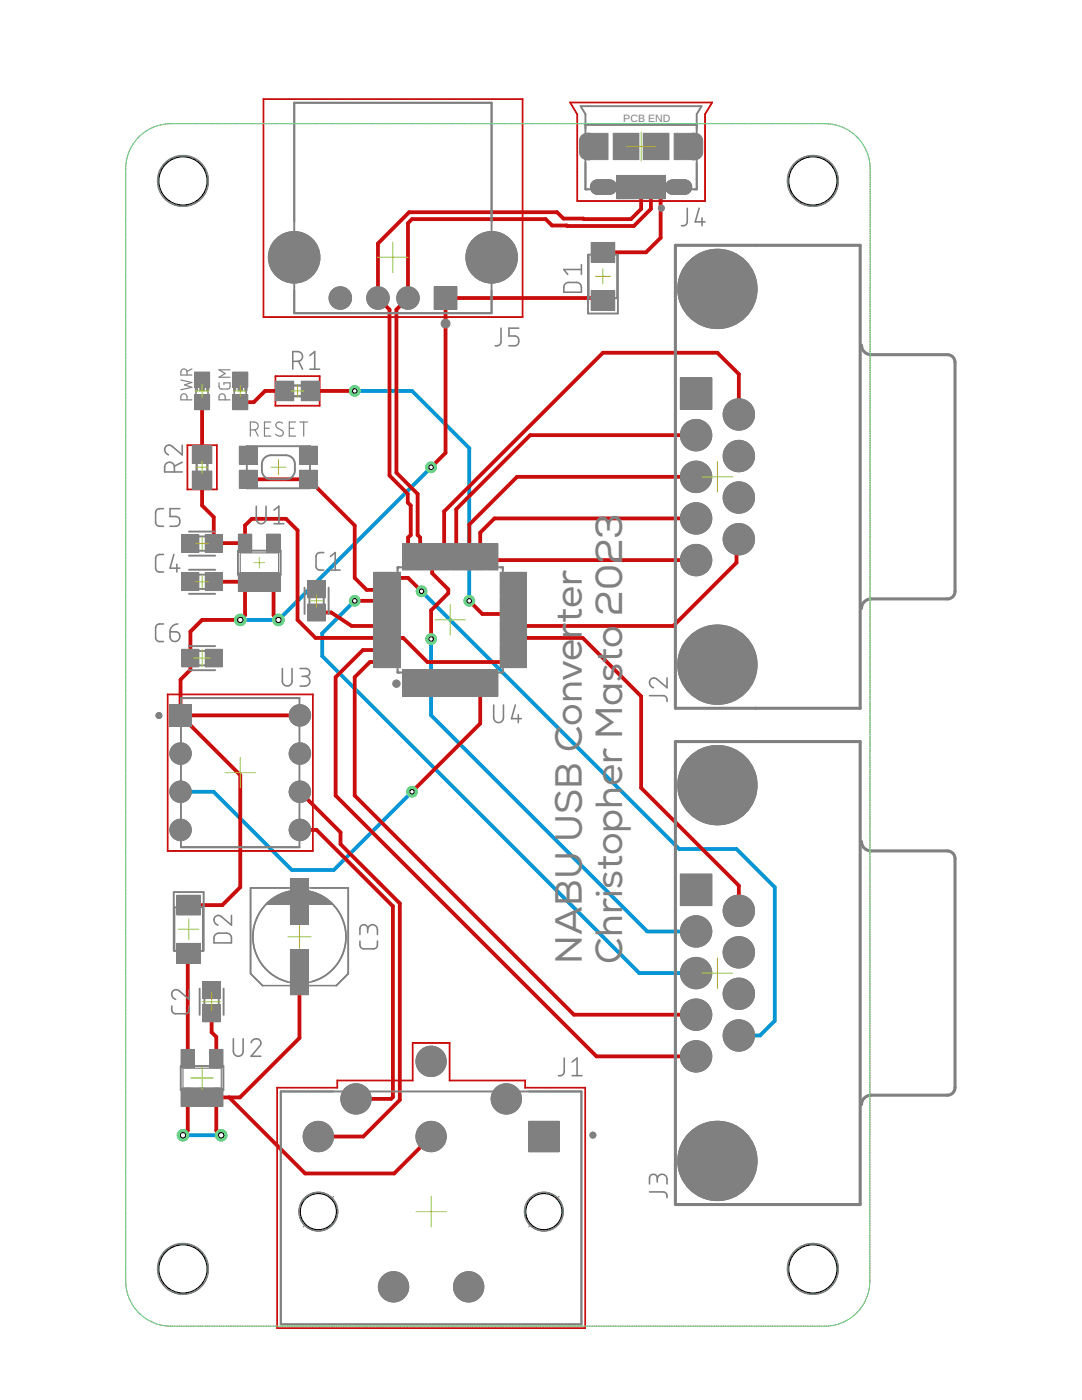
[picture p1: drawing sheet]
<svg xmlns="http://www.w3.org/2000/svg" width="216mm" height="279mm" viewBox="0 0 216 279" stroke-linecap="round" stroke-linejoin="round" font-family="sans-serif">
<defs><g id="words">
<g font-size="7.5" fill="#808080">
<text x="116.1" y="124.3" transform="rotate(-90 116.1 124.3)">ter</text>
<text x="124.1" y="122.9" transform="rotate(-90 124.1 122.9)">2023</text>
<text x="116.1" y="192.3" transform="rotate(-90 116.1 192.3)">NABU USB Conver</text>
<text x="124.1" y="192.3" transform="rotate(-90 124.1 192.3)">Christopher Masto</text>
</g>
<text font-size="2.1" fill="#808080" x="124.4" y="24.4">PCB END</text>
</g></defs>
<g fill="#808080" stroke="#808080" stroke-width=".2">
<circle cx="162.2" cy="36.1" r="5.1"/>
<circle cx="36.5" cy="36.1" r="5.1"/>
<circle cx="36.5" cy="253.2" r="5.1"/>
<circle cx="162.2" cy="253.2" r="5.1"/>
<circle cx="78.5" cy="256.8" r="3"/>
<circle cx="93.5" cy="256.8" r="3"/>
<circle cx="86" cy="226.8" r="3"/>
<circle cx="71" cy="219.3" r="3"/>
<circle cx="101" cy="219.3" r="3"/>
<circle cx="108.5" cy="241.8" r="3.9"/>
<circle cx="63.5" cy="241.8" r="3.9"/>
<circle cx="63.5" cy="226.8" r="3"/>
<circle cx="86" cy="211.8" r="3"/>
<circle cx="36" cy="150.4" r="2.14"/>
<circle cx="36" cy="158" r="2.14"/>
<circle cx="36" cy="165.6" r="2.14"/>
<circle cx="59.8" cy="165.6" r="2.14"/>
<circle cx="59.8" cy="158" r="2.14"/>
<circle cx="59.8" cy="150.4" r="2.14"/>
<circle cx="59.8" cy="142.8" r="2.14"/>
<circle cx="138.9" cy="86.8" r="3.1"/>
<circle cx="138.9" cy="95.2" r="3.1"/>
<circle cx="138.9" cy="103.5" r="3.1"/>
<circle cx="138.9" cy="111.8" r="3.1"/>
<circle cx="147.4" cy="82.7" r="3.1"/>
<circle cx="147.4" cy="91" r="3.1"/>
<circle cx="147.4" cy="99.3" r="3.1"/>
<circle cx="147.4" cy="107.6" r="3.1"/>
<circle cx="143.1" cy="57.7" r="7.9"/>
<circle cx="143.1" cy="132.7" r="7.9"/>
<circle cx="138.9" cy="185.9" r="3.1"/>
<circle cx="138.9" cy="194.2" r="3.1"/>
<circle cx="138.9" cy="202.5" r="3.1"/>
<circle cx="138.9" cy="210.8" r="3.1"/>
<circle cx="147.4" cy="181.8" r="3.1"/>
<circle cx="147.4" cy="190.1" r="3.1"/>
<circle cx="147.4" cy="198.3" r="3.1"/>
<circle cx="147.4" cy="206.7" r="3.1"/>
<circle cx="143.1" cy="156.7" r="7.9"/>
<circle cx="143.1" cy="231.7" r="7.9"/>
<circle cx="81.4" cy="59.5" r="2.24"/>
<circle cx="75.4" cy="59.5" r="2.24"/>
<circle cx="67.9" cy="59.5" r="2.24"/>
<circle cx="98.1" cy="51.4" r="5.1"/>
<circle cx="58.7" cy="51.4" r="5.1"/>
</g>
<g fill="#808080" stroke="#808080" stroke-width=".2">
<path d="M105.5 223.8h6v6h-6z"/>
<path d="M33.9 140.6h4.3v4.3h-4.3z"/>
<path d="M135.8 75.4h6.2v6.3h-6.2z"/>
<path d="M135.8 174.5h6.2v6.2h-6.2z"/>
<path d="M133.1 36.4l.5-.4 .5-.1h2.6a1.47 1.47 0 0 1 1.3 1.4 1.47 1.47 0 0 1-1.3 1.5h-2.6a1.47 1.47 0 0 1-1-2.4z"/>
<path d="M118.1 36.4l.5-.4 .5-.1h2.6a1.47 1.47 0 0 1 1.3 1.4 1.47 1.47 0 0 1-1.3 1.5h-2.6a1.47 1.47 0 0 1-1-2.4z"/>
<path d="M137.3 27.1a1.48 1.48 0 0 1 1.6-.4 1.48 1.48 0 0 1 1 1.2v2.6a1.48 1.48 0 0 1-1.5 1.4 1.48 1.48 0 0 1-1.5-1.4v-2.6z"/>
<path d="M116.3 27.1a1.48 1.48 0 0 1 1.6-.4 1.48 1.48 0 0 1 1 1.2v2.6a1.48 1.48 0 0 1-1.5 1.4 1.48 1.48 0 0 1-1.4-1.4v-2.6z"/>
<path d="M86.7 57.2h4.4v4.5h-4.4z"/>
</g>
<path d="M70.8 78h11.4l11.4 11.5v30.4M86 93.3l-30.4 30.4h-7.7M70.8 119.9l-6.5 6.5v4.6l63.3 63.2h11.3M84.1 118l51.4 51.4h11.5l7.6 7.7v26.6l-2.9 3h-4.3M86 127.5v15.3l43.1 43.1h9.8M36 158h6.6l15.6 15.6h8.4l15.6-15.6M36.5 226.6h7.6" fill="none" stroke="#0696d7" stroke-width=".76"/>
<circle cx="78.5" cy="256.8" r="2.73" fill="#62d987" stroke="#62d987" stroke-width=".2"/>
<circle cx="78.5" cy="256.8" r="1.95" fill="#fff" stroke="#000" stroke-width=".2"/>
<circle cx="93.5" cy="256.8" r="2.73" fill="#62d987" stroke="#62d987" stroke-width=".2"/>
<circle cx="93.5" cy="256.8" r="1.95" fill="#fff" stroke="#000" stroke-width=".2"/>
<circle cx="86" cy="226.8" r="2.73" fill="#62d987" stroke="#62d987" stroke-width=".2"/>
<circle cx="86" cy="226.8" r="1.95" fill="#fff" stroke="#000" stroke-width=".2"/>
<path d="M105.8 224.1h5.5v5.5h-5.5z" fill="#62d987" stroke="#62d987" stroke-width=".2"/>
<circle cx="108.5" cy="226.8" r="1.95" fill="#fff" stroke="#000" stroke-width=".2"/>
<circle cx="71" cy="219.3" r="2.73" fill="#62d987" stroke="#62d987" stroke-width=".2"/>
<circle cx="71" cy="219.3" r="1.95" fill="#fff" stroke="#000" stroke-width=".2"/>
<circle cx="101" cy="219.3" r="2.73" fill="#62d987" stroke="#62d987" stroke-width=".2"/>
<circle cx="101" cy="219.3" r="1.95" fill="#fff" stroke="#000" stroke-width=".2"/>
<circle cx="63.5" cy="226.8" r="2.73" fill="#62d987" stroke="#62d987" stroke-width=".2"/>
<circle cx="63.5" cy="226.8" r="1.95" fill="#fff" stroke="#000" stroke-width=".2"/>
<circle cx="86" cy="211.8" r="2.73" fill="#62d987" stroke="#62d987" stroke-width=".2"/>
<circle cx="86" cy="211.8" r="1.95" fill="#fff" stroke="#000" stroke-width=".2"/>
<path d="M34.2 140.9h3.6v3.7h-3.6z" fill="#62d987" stroke="#62d987" stroke-width=".2"/>
<circle cx="36" cy="142.8" r="1.21" fill="#fff" stroke="#000" stroke-width=".2"/>
<circle cx="36" cy="150.4" r="1.82" fill="#62d987" stroke="#62d987" stroke-width=".2"/>
<circle cx="36" cy="150.4" r="1.21" fill="#fff" stroke="#000" stroke-width=".2"/>
<circle cx="36" cy="158" r="1.82" fill="#62d987" stroke="#62d987" stroke-width=".2"/>
<circle cx="36" cy="158" r="1.21" fill="#fff" stroke="#000" stroke-width=".2"/>
<circle cx="36" cy="165.6" r="1.82" fill="#62d987" stroke="#62d987" stroke-width=".2"/>
<circle cx="36" cy="165.6" r="1.21" fill="#fff" stroke="#000" stroke-width=".2"/>
<circle cx="59.8" cy="165.6" r="1.82" fill="#62d987" stroke="#62d987" stroke-width=".2"/>
<circle cx="59.8" cy="165.6" r="1.21" fill="#fff" stroke="#000" stroke-width=".2"/>
<circle cx="59.8" cy="158" r="1.82" fill="#62d987" stroke="#62d987" stroke-width=".2"/>
<circle cx="59.8" cy="158" r="1.21" fill="#fff" stroke="#000" stroke-width=".2"/>
<circle cx="59.8" cy="150.4" r="1.82" fill="#62d987" stroke="#62d987" stroke-width=".2"/>
<circle cx="59.8" cy="150.4" r="1.21" fill="#fff" stroke="#000" stroke-width=".2"/>
<circle cx="59.8" cy="142.8" r="1.82" fill="#62d987" stroke="#62d987" stroke-width=".2"/>
<circle cx="59.8" cy="142.8" r="1.21" fill="#fff" stroke="#000" stroke-width=".2"/>
<path d="M136.1 75.7h5.6v5.7h-5.6z" fill="#62d987" stroke="#62d987" stroke-width=".2"/>
<circle cx="138.9" cy="78.5" r="1.52" fill="#fff" stroke="#000" stroke-width=".2"/>
<circle cx="138.9" cy="86.8" r="2.82" fill="#62d987" stroke="#62d987" stroke-width=".2"/>
<circle cx="138.9" cy="86.8" r="1.52" fill="#fff" stroke="#000" stroke-width=".2"/>
<circle cx="138.9" cy="95.2" r="2.82" fill="#62d987" stroke="#62d987" stroke-width=".2"/>
<circle cx="138.9" cy="95.2" r="1.52" fill="#fff" stroke="#000" stroke-width=".2"/>
<circle cx="138.9" cy="103.5" r="2.82" fill="#62d987" stroke="#62d987" stroke-width=".2"/>
<circle cx="138.9" cy="103.5" r="1.52" fill="#fff" stroke="#000" stroke-width=".2"/>
<circle cx="138.9" cy="111.8" r="2.82" fill="#62d987" stroke="#62d987" stroke-width=".2"/>
<circle cx="138.9" cy="111.8" r="1.52" fill="#fff" stroke="#000" stroke-width=".2"/>
<circle cx="147.4" cy="82.7" r="2.82" fill="#62d987" stroke="#62d987" stroke-width=".2"/>
<circle cx="147.4" cy="82.7" r="1.52" fill="#fff" stroke="#000" stroke-width=".2"/>
<circle cx="147.4" cy="91" r="2.82" fill="#62d987" stroke="#62d987" stroke-width=".2"/>
<circle cx="147.4" cy="91" r="1.52" fill="#fff" stroke="#000" stroke-width=".2"/>
<circle cx="147.4" cy="99.3" r="2.82" fill="#62d987" stroke="#62d987" stroke-width=".2"/>
<circle cx="147.4" cy="99.3" r="1.52" fill="#fff" stroke="#000" stroke-width=".2"/>
<circle cx="147.4" cy="107.6" r="2.82" fill="#62d987" stroke="#62d987" stroke-width=".2"/>
<circle cx="147.4" cy="107.6" r="1.52" fill="#fff" stroke="#000" stroke-width=".2"/>
<circle cx="143.1" cy="57.7" r="7.6" fill="#62d987" stroke="#62d987" stroke-width=".2"/>
<circle cx="143.1" cy="57.7" r="5" fill="#fff" stroke="#000" stroke-width=".2"/>
<circle cx="143.1" cy="132.7" r="7.6" fill="#62d987" stroke="#62d987" stroke-width=".2"/>
<circle cx="143.1" cy="132.7" r="5" fill="#fff" stroke="#000" stroke-width=".2"/>
<path d="M136.1 174.8h5.6v5.6h-5.6z" fill="#62d987" stroke="#62d987" stroke-width=".2"/>
<circle cx="138.9" cy="177.6" r="1.52" fill="#fff" stroke="#000" stroke-width=".2"/>
<circle cx="138.9" cy="185.9" r="2.82" fill="#62d987" stroke="#62d987" stroke-width=".2"/>
<circle cx="138.9" cy="185.9" r="1.52" fill="#fff" stroke="#000" stroke-width=".2"/>
<circle cx="138.9" cy="194.2" r="2.82" fill="#62d987" stroke="#62d987" stroke-width=".2"/>
<circle cx="138.9" cy="194.2" r="1.52" fill="#fff" stroke="#000" stroke-width=".2"/>
<circle cx="138.9" cy="202.5" r="2.82" fill="#62d987" stroke="#62d987" stroke-width=".2"/>
<circle cx="138.9" cy="202.5" r="1.52" fill="#fff" stroke="#000" stroke-width=".2"/>
<circle cx="138.9" cy="210.8" r="2.82" fill="#62d987" stroke="#62d987" stroke-width=".2"/>
<circle cx="138.9" cy="210.8" r="1.52" fill="#fff" stroke="#000" stroke-width=".2"/>
<circle cx="147.4" cy="181.8" r="2.82" fill="#62d987" stroke="#62d987" stroke-width=".2"/>
<circle cx="147.4" cy="181.8" r="1.52" fill="#fff" stroke="#000" stroke-width=".2"/>
<circle cx="147.4" cy="190.1" r="2.82" fill="#62d987" stroke="#62d987" stroke-width=".2"/>
<circle cx="147.4" cy="190.1" r="1.52" fill="#fff" stroke="#000" stroke-width=".2"/>
<circle cx="147.4" cy="198.3" r="2.82" fill="#62d987" stroke="#62d987" stroke-width=".2"/>
<circle cx="147.4" cy="198.3" r="1.52" fill="#fff" stroke="#000" stroke-width=".2"/>
<circle cx="147.4" cy="206.7" r="2.82" fill="#62d987" stroke="#62d987" stroke-width=".2"/>
<circle cx="147.4" cy="206.7" r="1.52" fill="#fff" stroke="#000" stroke-width=".2"/>
<circle cx="143.1" cy="156.7" r="7.6" fill="#62d987" stroke="#62d987" stroke-width=".2"/>
<circle cx="143.1" cy="156.7" r="5" fill="#fff" stroke="#000" stroke-width=".2"/>
<circle cx="143.1" cy="231.7" r="7.6" fill="#62d987" stroke="#62d987" stroke-width=".2"/>
<circle cx="143.1" cy="231.7" r="5" fill="#fff" stroke="#000" stroke-width=".2"/>
<path d="M134.3 37.3h2.3" fill="none" stroke="#62d987" stroke-width="2.3"/>
<circle cx="135.4" cy="37.3" r=".83" fill="#fff" stroke="#000" stroke-width=".2"/>
<path d="M119.3 37.3h2.3" fill="none" stroke="#62d987" stroke-width="2.3"/>
<circle cx="120.4" cy="37.3" r=".83" fill="#fff" stroke="#000" stroke-width=".2"/>
<path d="M138.4 28.1v2.3" fill="none" stroke="#62d987" stroke-width="2.3"/>
<circle cx="138.4" cy="29.2" r=".74" fill="#fff" stroke="#000" stroke-width=".2"/>
<path d="M117.4 28.1v2.3" fill="none" stroke="#62d987" stroke-width="2.3"/>
<circle cx="117.4" cy="29.2" r=".74" fill="#fff" stroke="#000" stroke-width=".2"/>
<path d="M87 57.6h3.8v3.8h-3.8z" fill="#62d987" stroke="#62d987" stroke-width=".2"/>
<circle cx="88.9" cy="59.5" r="1.38" fill="#fff" stroke="#000" stroke-width=".2"/>
<circle cx="81.4" cy="59.5" r="1.93" fill="#62d987" stroke="#62d987" stroke-width=".2"/>
<circle cx="81.4" cy="59.5" r="1.38" fill="#fff" stroke="#000" stroke-width=".2"/>
<circle cx="75.4" cy="59.5" r="1.93" fill="#62d987" stroke="#62d987" stroke-width=".2"/>
<circle cx="75.4" cy="59.5" r="1.38" fill="#fff" stroke="#000" stroke-width=".2"/>
<circle cx="67.9" cy="59.5" r="1.93" fill="#62d987" stroke="#62d987" stroke-width=".2"/>
<circle cx="67.9" cy="59.5" r="1.38" fill="#fff" stroke="#000" stroke-width=".2"/>
<circle cx="98.1" cy="51.4" r="4.8" fill="#62d987" stroke="#62d987" stroke-width=".2"/>
<circle cx="98.1" cy="51.4" r="3.5" fill="#fff" stroke="#000" stroke-width=".2"/>
<circle cx="58.7" cy="51.4" r="4.8" fill="#62d987" stroke="#62d987" stroke-width=".2"/>
<circle cx="58.7" cy="51.4" r="3.5" fill="#fff" stroke="#000" stroke-width=".2"/>
<circle cx="70.8" cy="78" r="1.06" fill="#62d987" stroke="#62d987" stroke-width=".2"/>
<circle cx="70.8" cy="78" r=".44" fill="#fff" stroke="#000" stroke-width=".2"/>
<circle cx="93.6" cy="119.9" r="1.06" fill="#62d987" stroke="#62d987" stroke-width=".2"/>
<circle cx="93.6" cy="119.9" r=".44" fill="#fff" stroke="#000" stroke-width=".2"/>
<circle cx="44.1" cy="226.6" r="1.14" fill="#62d987" stroke="#62d987" stroke-width=".2"/>
<circle cx="44.1" cy="226.6" r=".53" fill="#fff" stroke="#000" stroke-width=".2"/>
<circle cx="36.5" cy="226.6" r="1.14" fill="#62d987" stroke="#62d987" stroke-width=".2"/>
<circle cx="36.5" cy="226.6" r=".53" fill="#fff" stroke="#000" stroke-width=".2"/>
<circle cx="47.9" cy="123.7" r="1.14" fill="#62d987" stroke="#62d987" stroke-width=".2"/>
<circle cx="47.9" cy="123.7" r=".53" fill="#fff" stroke="#000" stroke-width=".2"/>
<circle cx="55.6" cy="123.7" r="1.14" fill="#62d987" stroke="#62d987" stroke-width=".2"/>
<circle cx="55.6" cy="123.7" r=".53" fill="#fff" stroke="#000" stroke-width=".2"/>
<circle cx="86" cy="93.3" r="1.06" fill="#62d987" stroke="#62d987" stroke-width=".2"/>
<circle cx="86" cy="93.3" r=".44" fill="#fff" stroke="#000" stroke-width=".2"/>
<circle cx="82.2" cy="158" r="1.06" fill="#62d987" stroke="#62d987" stroke-width=".2"/>
<circle cx="82.2" cy="158" r=".44" fill="#fff" stroke="#000" stroke-width=".2"/>
<circle cx="70.8" cy="119.9" r="1.06" fill="#62d987" stroke="#62d987" stroke-width=".2"/>
<circle cx="70.8" cy="119.9" r=".44" fill="#fff" stroke="#000" stroke-width=".2"/>
<circle cx="86" cy="127.5" r="1.06" fill="#62d987" stroke="#62d987" stroke-width=".2"/>
<circle cx="86" cy="127.5" r=".44" fill="#fff" stroke="#000" stroke-width=".2"/>
<circle cx="84.1" cy="118" r="1.06" fill="#62d987" stroke="#62d987" stroke-width=".2"/>
<circle cx="84.1" cy="118" r=".44" fill="#fff" stroke="#000" stroke-width=".2"/>
<g fill="#c90d0c" stroke="#c90d0c" stroke-width=".2">
<path d="M80.6 134h1.7v4.6h-1.7z"/>
<path d="M83 134h1.7v4.6h-1.7z"/>
<path d="M85.4 134h1.7v4.6h-1.7z"/>
<path d="M87.8 134h1.7v4.6h-1.7z"/>
<path d="M90.2 134h1.7v4.6h-1.7z"/>
<path d="M92.6 134h1.7v4.6h-1.7z"/>
<path d="M95 134h1.6v4.6h-1.6z"/>
<path d="M97.4 134h1.7v4.6h-1.7z"/>
<path d="M100.1 131.3h4.7v1.6h-4.7z"/>
<path d="M100.1 128.9h4.7v1.7h-4.7z"/>
<path d="M100.1 126.5h4.7v1.6h-4.7z"/>
<path d="M100.1 124.1h4.7v1.7h-4.7z"/>
<path d="M100.1 121.7h4.7v1.7h-4.7z"/>
<path d="M100.1 119.3h4.7v1.6h-4.7z"/>
<path d="M100.1 116.9h4.7v1.7h-4.7z"/>
<path d="M100.1 114.5h4.7v1.7h-4.7z"/>
<path d="M97.4 108.8h1.7v4.7h-1.7z"/>
<path d="M95 108.8h1.6v4.7h-1.6z"/>
<path d="M92.6 108.8h1.7v4.7h-1.7z"/>
<path d="M90.2 108.8h1.7v4.7h-1.7z"/>
<path d="M87.8 108.8h1.7v4.7h-1.7z"/>
<path d="M85.4 108.8h1.7v4.7h-1.7z"/>
<path d="M83 108.8h1.7v4.7h-1.7z"/>
<path d="M80.6 108.8h1.7v4.7h-1.7z"/>
<path d="M74.9 114.5h4.7v1.7h-4.7z"/>
<path d="M74.9 116.9h4.7v1.7h-4.7z"/>
<path d="M74.9 119.3h4.7v1.6h-4.7z"/>
<path d="M74.9 121.7h4.7v1.7h-4.7z"/>
<path d="M74.9 124.1h4.7v1.7h-4.7z"/>
<path d="M74.9 126.5h4.7v1.6h-4.7z"/>
<path d="M74.9 128.9h4.7v1.7h-4.7z"/>
<path d="M74.9 131.3h4.7v1.6h-4.7z"/>
<path d="M47.9 114.7h2v2.9h-2z"/>
<path d="M50.7 114.7h2.1v2.9h-2.1z"/>
<path d="M53.6 114.7h2v2.9h-2z"/>
<path d="M53.6 106.9h2v3h-2z"/>
<path d="M47.9 106.9h2v3h-2z"/>
<path d="M131.2 35.3h1.2v4.1h-1.2z"/>
<path d="M129.3 35.3h1.2v4.1h-1.2z"/>
<path d="M127.3 35.3h1.2v4.1h-1.2z"/>
<path d="M125.4 35.3h1.2v4.1h-1.2z"/>
<path d="M123.4 35.3h1.2v4.1h-1.2z"/>
<path d="M128.7 26.9h4.5v4.7h-4.5z"/>
<path d="M122.7 26.9h4.5v4.7h-4.5z"/>
<path d="M36.4 217.5h2.1v3h-2.1z"/>
<path d="M39.3 217.5h2.1v3h-2.1z"/>
<path d="M42.1 217.5h2.1v3h-2.1z"/>
<path d="M42.1 209.8h2.1v2.9h-2.1z"/>
<path d="M36.4 209.8h2.1v2.9h-2.1z"/>
<path d="M60 89.3h3.1v3.1h-3.1z"/>
<path d="M60 94.1h3.1v3.1h-3.1z"/>
<path d="M48 94.1h3.1v3.1h-3.1z"/>
<path d="M48 89.3h3.1v3.1h-3.1z"/>
<path d="M61.7 120.9h2.9v2.7h-2.9z"/>
<path d="M61.7 116.2h2.9v2.8h-2.9z"/>
<path d="M46.7 74.5h2.4v2.5h-2.4z"/>
<path d="M46.7 79.1h2.4v2.4h-2.4z"/>
<path d="M60.4 76.4h3v3.3h-3z"/>
<path d="M55.3 76.4h3v3.3h-3z"/>
<path d="M38.7 89.2h3.3v3h-3.3z"/>
<path d="M38.7 94.3h3.3v3h-3.3z"/>
<path d="M39.1 74.5h2.4v2.5h-2.4z"/>
<path d="M39.1 79.1h2.4v2.4h-2.4z"/>
<path d="M40.8 200.9h2.9v2.7h-2.9z"/>
<path d="M40.8 196.2h2.9v2.8h-2.9z"/>
<path d="M118.3 58.3h4v3.3h-4z"/>
<path d="M118.3 48.7h4v3.3h-4z"/>
<path d="M35.6 179h4.1v3.3h-4.1z"/>
<path d="M35.6 188.6h4.1v3.3h-4.1z"/>
<path d="M58.3 175.7h3v8.4h-3z"/>
<path d="M58.3 189.8h3v8.4h-3z"/>
<path d="M41.3 114.6h2.7v3h-2.7z"/>
<path d="M36.6 114.6h2.8v3h-2.8z"/>
<path d="M41.3 107h2.7v2.9h-2.7z"/>
<path d="M36.6 107h2.8v2.9h-2.8z"/>
<path d="M36.6 129.9h2.8v2.9h-2.8z"/>
<path d="M41.3 129.9h2.7v2.9h-2.7z"/>
</g>
<g fill="#c90d0c" stroke="#c90d0c" stroke-width=".2">
<path d="M134.8 26.9h3.6v.6l-.4 .1-.3 .5v2.1a.75 .75 0 0 0 .7 .8 .75 .75 0 0 0 .8-.8l-.1-2.1-.3-.5-.4-.1v-.6l.7 .2 .7 .7a5.5 5.5 0 0 1 .1 2.6l-.3 .6-.8 .5-4 .1z" fill-rule="evenodd"/>
<path d="M116.5 27.2l.9-.3h3.6v4.7h-3.6v-.6l.4-.1 .3-.5 .1-2.1a.75 .75 0 0 0-.8-.8 .75 .75 0 0 0-.7 .8v2.1l.3 .5 .4 .1v.6l-.6-.2-.7-.7a5.5 5.5 0 0 1-.1-2.6z" fill-rule="evenodd"/>
</g>
<g fill="none" stroke="#c90d0c" stroke-width=".2">
<path d="M25.1 33.3h.1M25.1 33.6v.1M25.1 34v.1M25.1 34.4h.1M25.1 34.7v.1M25.1 35.1h.1M25.1 35.4v.1M25.1 35.8h.1M25.1 36.1v.1M25.1 36.5h.1M25.1 36.8v.1M25.1 37.1v.1"/>
<path d="M25.1 37.5h.1M25.1 37.8v.1M25.1 38.2h.1M25.1 38.5v.1M25.1 38.9h.1M25.1 39.2v.1M25.1 39.6h.1M25.1 39.9v.1M25.1 32.9v.1M25.1 32.6h.1M25.2 32.2v.1M25.3 31.9h.1"/>
<path d="M25.3 31.5v.1M25.4 31.2h.1M25.5 30.9h.1M25.7 30.5l-.1 .1M25.8 30.2h.1M25.9 29.9h.1M26.1 29.6h.1M26.2 29.3h.1M26.4 29h.1M26.6 28.7h.1M26.8 28.4h.1M27 28.1h.1"/>
<path d="M27.3 27.8l-.1 .1M27.5 27.6h.1M27.7 27.3h.1M28 27.1h.1M28.3 26.8l-.1 .1M28.5 26.6h.1M28.8 26.4h.1M29.1 26.2h.1M29.4 26h.1M29.7 25.8h.1M30 25.7h.1M30.3 25.5h.1"/>
<path d="M30.6 25.4h.1M31 25.2l-.1 .1M31.3 25.1h.1M31.6 25h.1M31.9 24.9h.1M32.3 24.8v.1M32.7 24.8h-.1M33 24.7h.1M33.3 24.7h.1M33.7 24.7h.1M34 24.7h.1M34.4 24.7h.1"/>
<path d="M34.8 24.7h.1M35.1 24.7h.1M35.5 24.7h.1M35.8 24.7h.1M36.2 24.7h.1M36.5 24.7h.1M36.9 24.7h.1M37.2 24.7h.1M37.5 24.7h.1M37.9 24.7h.1M38.2 24.7h.1M38.6 24.7h.1"/>
<path d="M38.9 24.7h.1M39.3 24.7h.1M39.6 24.7h.1M40 24.7h.1M40.3 24.7h.1M40.7 24.7h.1M41 24.7h.1M41.4 24.7h.1M41.7 24.7h.1M42.1 24.7h.1M42.4 24.7h.1M42.8 24.7h.1"/>
<path d="M43.1 24.7h.1M43.5 24.7h.1M43.8 24.7h.1M44.2 24.7h.1M44.5 24.7h.1M44.8 24.7h.1M45.2 24.7h.1M45.5 24.7h.1M45.9 24.7h.1M46.2 24.7h.1M46.6 24.7h.1M46.9 24.7h.1"/>
<path d="M47.3 24.7h.1M47.6 24.7h.1M48 24.7h.1M48.3 24.7h.1M48.7 24.7h.1M49 24.7h.1M49.4 24.7h.1M49.7 24.7h.1M50 24.7h.1M50.4 24.7h.1M50.7 24.7h.1M51.1 24.7h.1"/>
<path d="M51.4 24.7h.1M51.8 24.7h.1M52.1 24.7h.1M52.5 24.7h.1M52.8 24.7h.1M53.2 24.7h.1M53.5 24.7h.1M53.9 24.7h.1M54.2 24.7h.1M54.6 24.7h.1M54.9 24.7h.1M55.2 24.7h.1"/>
<path d="M55.6 24.7h.1M55.9 24.7h.1M56.3 24.7h.1M56.6 24.7h.1M57 24.7h.1M57.3 24.7h.1M57.7 24.7h.1M58 24.7h.1M58.4 24.7h.1M58.7 24.7h.1M59.1 24.7h.1M59.4 24.7h.1"/>
<path d="M59.8 24.7h.1M60.1 24.7h.1M60.5 24.7h.1M60.8 24.7h.1M61.2 24.7h.1M61.5 24.7h.1M61.8 24.7h.1M62.2 24.7h.1M62.5 24.7h.1M62.9 24.7h.1M63.2 24.7h.1M63.6 24.7h.1"/>
<path d="M63.9 24.7h.1M64.3 24.7h.1M64.6 24.7h.1M65 24.7h.1M65.3 24.7h.1M65.7 24.7h.1M66 24.7h.1M66.4 24.7h.1M66.7 24.7h.1M67.1 24.7h.1M67.4 24.7h.1M67.8 24.7h.1"/>
<path d="M68.1 24.7h.1M68.4 24.7h.1M68.8 24.7h.1M69.1 24.7h.1M69.5 24.7h.1M69.8 24.7h.1M70.2 24.7h.1M70.5 24.7h.1M70.9 24.7h.1M71.2 24.7h.1M71.6 24.7h.1M71.9 24.7h.1"/>
<path d="M72.3 24.7h.1M72.6 24.7h.1M73 24.7h.1M73.3 24.7h.1M73.6 24.7h.1M74 24.7h.1M74.3 24.7h.1M74.7 24.7h.1M75 24.7h.1M75.4 24.7h.1M75.7 24.7h.1M76.1 24.7h.1"/>
<path d="M76.4 24.7h.1M76.8 24.7h.1M77.1 24.7h.1M77.5 24.7h.1M77.8 24.7h.1M78.2 24.7h.1M78.5 24.7h.1M78.8 24.7h.1M79.2 24.7h.1M79.5 24.7h.1M79.9 24.7h.1M80.2 24.7h.1"/>
<path d="M80.6 24.7h.1M80.9 24.7h.1M81.3 24.7h.1M81.6 24.7h.1M82 24.7h.1M82.3 24.7h.1M82.7 24.7h.1M83 24.7h.1M83.4 24.7h.1M83.7 24.7h.1M84.1 24.7h.1M84.4 24.7h.1"/>
<path d="M84.8 24.7h.1M85.1 24.7h.1M85.4 24.7h.1M85.8 24.7h.1M86.1 24.7h.1M86.5 24.7h.1M86.8 24.7h.1M87.2 24.7h.1M87.5 24.7h.1M87.9 24.7h.1M88.2 24.7h.1M88.6 24.7h.1"/>
<path d="M88.9 24.7h.1M89.3 24.7h.1M89.6 24.7h.1M90 24.7h.1M90.3 24.7h.1M90.7 24.7h.1M91 24.7h.1M91.4 24.7h.1M91.7 24.7h.1M92.1 24.7h.1M92.4 24.7h.1M92.7 24.7h.1"/>
<path d="M93.1 24.7h.1M93.4 24.7h.1M93.8 24.7h.1M94.1 24.7h.1M94.5 24.7h.1M94.8 24.7h.1M95.2 24.7h.1M95.5 24.7h.1M95.9 24.7h.1M96.2 24.7h.1M96.6 24.7h.1M96.9 24.7h.1"/>
<path d="M97.2 24.7h.1M97.6 24.7h.1M97.9 24.7h.1M98.3 24.7h.1M98.6 24.7h.1M99 24.7h.1M99.3 24.7h.1M99.7 24.7h.1M100 24.7h.1M100.4 24.7h.1M100.7 24.7h.1M101.1 24.7h.1"/>
<path d="M101.4 24.7h.1M101.8 24.7h.1M102.1 24.7h.1M102.4 24.7h.1M102.8 24.7h.1M103.1 24.7h.1M103.5 24.7h.1M103.8 24.7h.1M104.2 24.7h.1M104.5 24.7h.1M104.9 24.7h.1M105.2 24.7h.1"/>
<path d="M105.6 24.7h.1M105.9 24.7h.1M106.3 24.7h.1M106.6 24.7h.1M107 24.7h.1M107.3 24.7h.1M107.7 24.7h.1M108 24.7h.1M108.4 24.7h.1M108.7 24.7h.1M109.1 24.7h.1M109.4 24.7h.1"/>
<path d="M109.7 24.7h.1M110.1 24.7h.1M110.4 24.7h.1M110.8 24.7h.1M111.1 24.7h.1M111.5 24.7h.1M111.8 24.7h.1M112.2 24.7h.1M112.5 24.7h.1M112.9 24.7h.1M113.2 24.7h.1M113.6 24.7h.1"/>
<path d="M113.9 24.7h.1M114.3 24.7h.1M114.6 24.7h.1M115 24.7h.1M115.3 24.7h.1M115.7 24.7h.1M116 24.7h.1M116.3 24.7h.1M116.7 24.7h.1M117 24.7h.1M117.4 24.7h.1M117.7 24.7h.1"/>
<path d="M118.1 24.7h.1M118.4 24.7h.1M118.8 24.7h.1M119.1 24.7h.1M119.5 24.7h.1M119.8 24.7h.1M120.2 24.7h.1M120.5 24.7h.1M120.9 24.7h.1M121.2 24.7h.1M121.5 24.7h.1M121.9 24.7h.1"/>
<path d="M122.2 24.7h.1M122.6 24.7h.1M122.9 24.7h.1M123.3 24.7h.1M123.6 24.7h.1M124 24.7h.1M124.3 24.7h.1M124.7 24.7h.1M125 24.7h.1M125.4 24.7h.1M125.7 24.7h.1M126.1 24.7h.1"/>
<path d="M126.4 24.7h.1M126.7 24.7h.1M127.1 24.7h.1M127.4 24.7h.1M127.8 24.7h.1M128.1 24.7h.1M128.5 24.7h.1M128.8 24.7h.1M129.2 24.7h.1M129.5 24.7h.1M129.9 24.7h.1M130.2 24.7h.1"/>
<path d="M130.6 24.7h.1M130.9 24.7h.1M131.3 24.7h.1M131.6 24.7h.1M132 24.7h.1M132.3 24.7h.1M132.7 24.7h.1M133 24.7h.1M133.3 24.7h.1M133.7 24.7h.1M134 24.7h.1M134.4 24.7h.1"/>
<path d="M134.7 24.7h.1M135.1 24.7h.1M135.4 24.7h.1M135.8 24.7h.1M136.1 24.7h.1M136.5 24.7h.1M136.8 24.7h.1M137.2 24.7h.1M137.5 24.7h.1M137.9 24.7h.1M138.2 24.7h.1M138.6 24.7h.1"/>
<path d="M138.9 24.7h.1M139.3 24.7h.1M139.6 24.7h.1M139.9 24.7h.1M140.3 24.7h.1M140.6 24.7h.1M141 24.7h.1M141.3 24.7h.1M141.7 24.7h.1M142 24.7h.1M142.4 24.7h.1M142.7 24.7h.1"/>
<path d="M143.1 24.7h.1M143.4 24.7h.1M143.8 24.7h.1M144.1 24.7h.1M144.5 24.7h.1M144.8 24.7h.1M145.1 24.7h.1M145.5 24.7h.1M145.8 24.7h.1M146.2 24.7h.1M146.5 24.7h.1M146.9 24.7h.1"/>
<path d="M147.2 24.7h.1M147.6 24.7h.1M147.9 24.7h.1M148.3 24.7h.1M148.6 24.7h.1M149 24.7h.1M149.3 24.7h.1M149.7 24.7h.1M150 24.7h.1M150.3 24.7h.1M150.7 24.7h.1M151 24.7h.1"/>
<path d="M151.4 24.7h.1M151.7 24.7h.1M152.1 24.7h.1M152.4 24.7h.1M152.8 24.7h.1M153.1 24.7h.1M153.5 24.7h.1M153.8 24.7h.1M154.2 24.7h.1M154.5 24.7h.1M154.9 24.7h.1M155.2 24.7h.1"/>
<path d="M155.6 24.7h.1M155.9 24.7h.1M156.3 24.7h.1M156.6 24.7h.1M157 24.7h.1M157.3 24.7h.1M157.6 24.7h.1M158 24.7h.1M158.3 24.7h.1M158.7 24.7h.1M159 24.7h.1M159.4 24.7h.1"/>
<path d="M159.7 24.7h.1M160.1 24.7h.1M160.4 24.7h.1M160.8 24.7h.1M161.1 24.7h.1M161.5 24.7h.1M161.8 24.7h.1M162.2 24.7h.1M162.5 24.7h.1M162.9 24.7h.1M163.2 24.7h.1M163.6 24.7h.1"/>
<path d="M163.9 24.7h.1M164.2 24.7h.1M164.6 24.7h.1M165 24.7h.1M165.3 24.7h.1M165.7 24.7h.1M166 24.8h.1M166.4 24.8v.1M166.7 24.9h.1M167.1 25h.1M167.4 25.1h.1M167.7 25.2l.1 .1"/>
<path d="M168.1 25.4h.1M168.4 25.5h.1M168.7 25.7h.1M169 25.8h.1M169.3 26h.1M169.6 26.2h.1M169.9 26.4h.1M170.2 26.6h.1M170.5 26.8v.1M170.7 27.1h.1M171 27.3h.1M171.2 27.6h.1"/>
<path d="M171.4 27.8l.1 .1M171.7 28.1h.1M171.9 28.4h.1M172.1 28.7h.1M172.3 29h.1M172.5 29.3h.1M172.6 29.6h.1M172.8 29.9h.1M172.9 30.2h.1M173.1 30.5v.1M173.2 30.9h.1M173.3 31.2h.1"/>
<path d="M173.4 31.5v.1M173.4 31.9h.1M173.5 32.2v.1M173.6 32.6h.1M173.6 32.9v.1M173.6 33.3h.1M173.6 33.6v.1M173.6 34v.1M173.6 34.4h.1M173.6 34.7v.1M173.6 35.1h.1M173.6 35.4v.1"/>
<path d="M173.6 35.8h.1M173.6 36.1v.1M173.6 36.5h.1M173.6 36.8v.1M173.6 37.2h.1M173.6 37.5h.1M173.6 37.8v.1M173.6 38.2h.1M173.6 38.5v.1M173.6 38.9h.1M173.6 39.2v.1M173.6 39.6h.1"/>
<path d="M173.6 39.9v.1M25.1 40.3h.1M25.1 40.6v.1M25.1 41h.1M25.1 41.3v.1M25.1 41.7h.1M25.1 42v.1M25.1 42.4h.1M25.1 42.7v.1M25.1 43.1h.1M25.1 43.4v.1M25.1 43.8h.1"/>
<path d="M25.1 44.1v.1M25.1 44.4v.1M25.1 44.8v.1M25.1 45.1v.1M25.1 45.5h.1M25.1 45.8v.1M25.1 46.2h.1M25.1 46.5v.1M25.1 46.9h.1M25.1 47.2v.1M25.1 47.6h.1M25.1 47.9v.1"/>
<path d="M25.1 48.3h.1M25.1 48.6v.1M25.1 49h.1M25.1 49.3v.1M25.1 49.7h.1M25.1 50v.1M25.1 50.4h.1M25.1 50.7h.1M25.1 51.1h.1M25.1 51.4h.1M25.1 51.8h.1M25.1 52.1h.1"/>
<path d="M25.1 52.4v.1M25.1 52.8h.1M25.1 53.1v.1M25.1 53.5h.1M25.1 53.8v.1M25.1 54.2h.1M25.1 54.5v.1M25.1 54.9h.1M25.1 55.2v.1M25.1 55.6h.1M25.1 55.9v.1M25.1 56.3h.1"/>
<path d="M25.1 56.6h.1M25.1 57h.1M25.1 57.3h.1M25.1 57.7h.1M25.1 58h.1M25.1 58.3v.1M25.1 58.7h.1M25.1 59v.1M25.1 59.4h.1M25.1 59.7v.1M173.6 57.3h.1M173.6 57.7h.1"/>
<path d="M173.6 58h.1M173.6 58.3v.1M173.6 58.7h.1M173.6 59v.1M173.6 59.4h.1M173.6 59.7v.1M173.6 40.3h.1M173.6 40.6v.1M173.6 41h.1M173.6 41.3v.1M173.6 41.7h.1M173.6 42v.1"/>
<path d="M173.6 42.4h.1M173.6 42.7v.1M173.6 43.1h.1M173.6 43.4v.1M173.6 43.8h.1M173.6 44.1v.1M173.6 44.4v.1M173.6 44.8v.1M173.6 45.1v.1M173.6 45.5h.1M173.6 45.8v.1M173.6 46.2h.1"/>
<path d="M173.6 46.5v.1M173.6 46.9h.1M173.6 47.2v.1M173.6 47.6h.1M173.6 47.9v.1M173.6 48.3h.1M173.6 48.6v.1M173.6 49h.1M173.6 49.3v.1M173.6 49.7h.1M173.6 50v.1M173.6 50.4h.1"/>
<path d="M173.6 50.7v.1M173.6 51.1h.1M173.6 51.4h.1M173.6 51.8h.1M173.6 52.1h.1M173.6 52.5h.1M173.6 52.8h.1M173.6 53.1v.1M173.6 53.5h.1M173.6 53.8v.1M173.6 54.2h.1M173.6 54.5v.1"/>
<path d="M173.6 54.9h.1M173.6 55.2v.1M173.6 55.6h.1M173.6 55.9v.1M173.6 56.3h.1M173.6 56.6h.1M173.6 57h.1M25.1 60.1h.1M25.1 60.4v.1M25.1 60.8h.1M25.1 61.1v.1M25.1 61.5h.1"/>
<path d="M25.1 61.8v.1M25.1 62.2h.1M25.1 62.5h.1M25.1 62.9h.1M25.1 63.2h.1M25.1 63.6h.1M25.1 63.9h.1M25.1 64.2v.1M25.1 64.6h.1M25.1 64.9v.1M25.1 65.3h.1M25.1 65.6v.1"/>
<path d="M25.1 66h.1M25.1 66.3v.1M25.1 66.7h.1M25.1 67v.1M25.1 67.4h.1M25.1 67.7v.1M25.1 68.1h.1M25.1 68.4v.1M25.1 68.8h.1M25.1 69.1v.1M25.1 69.5h.1M25.1 69.8h.1"/>
<path d="M25.1 70.1v.1M25.1 70.5h.1M25.1 70.8v.1M25.1 71.2h.1M25.1 71.5v.1M25.1 71.9h.1M25.1 72.2v.1M25.1 72.6h.1M25.1 72.9v.1M25.1 73.3h.1M25.1 73.6v.1M25.1 74h.1"/>
<path d="M25.1 74.3v.1M25.1 74.7h.1M25.1 75v.1M25.1 75.4h.1M25.1 75.7v.1M25.1 76.1h.1M25.1 76.4v.1M25.1 76.8h.1M25.1 77.1v.1M25.1 77.4v.1M25.1 77.8h.1M25.1 78.1v.1"/>
<path d="M25.1 78.5h.1M25.1 78.8v.1M25.1 79.2h.1M25.1 79.5v.1M25.1 79.9h.1M173.6 60.1h.1M173.6 60.4v.1M173.6 60.8h.1M173.6 61.1v.1M173.6 61.5h.1M173.6 61.8v.1M173.6 62.2h.1"/>
<path d="M173.6 62.5h.1M173.6 62.9h.1M173.6 63.2h.1M173.6 63.6h.1M173.6 63.9h.1M173.6 64.2v.1M173.6 64.6h.1M173.6 64.9v.1M173.6 65.3h.1M173.6 65.6v.1M173.6 66h.1M173.6 66.3v.1"/>
<path d="M173.6 66.7h.1M173.6 67v.1M173.6 67.4h.1M173.6 67.7v.1M173.6 68.1h.1M173.6 68.4v.1M173.6 68.8h.1M173.6 69.1v.1M173.6 69.5h.1M173.6 69.8h.1M173.6 70.1v.1M173.6 70.5h.1"/>
<path d="M173.6 70.8v.1M173.6 71.2h.1M173.6 71.5v.1M173.6 71.9h.1M173.6 72.2v.1M173.6 72.6h.1M173.6 72.9v.1M173.6 73.3h.1M173.6 73.6v.1M173.6 74h.1M173.6 74.3v.1M173.6 74.7h.1"/>
<path d="M173.6 75v.1M173.6 75.4h.1M173.6 75.7v.1M173.6 76.1h.1M173.6 76.4v.1M173.6 76.8h.1M173.6 77.1v.1M173.6 77.4v.1M173.6 77.8h.1M173.6 78.1v.1M173.6 78.5h.1M173.6 78.8v.1"/>
<path d="M173.6 79.2h.1M173.6 79.5v.1M173.6 79.9h.1M25.1 80.2v.1M25.1 80.6h.1M25.1 80.9v.1M25.1 81.3h.1M25.1 81.6v.1M25.1 82h.1M25.1 82.3v.1M25.1 82.7h.1M25.1 83v.1"/>
<path d="M25.1 83.4h.1M25.1 83.7h.1M25.1 84.1h.1M25.1 84.4h.1M25.1 84.8h.1M25.1 85.1h.1M25.1 85.4v.1M25.1 85.8h.1M25.1 86.1v.1M25.1 86.5h.1M25.1 86.8v.1M25.1 87.2h.1"/>
<path d="M25.1 87.5v.1M25.1 87.9h.1M25.1 88.2v.1M25.1 88.6h.1M25.1 88.9h.1M25.1 89.3h.1M25.1 89.6h.1M25.1 90h.1M25.1 90.3h.1M25.1 90.7h.1M25.1 91h.1M25.1 91.3v.1"/>
<path d="M25.1 91.7h.1M25.1 92v.1M25.1 92.4h.1M25.1 92.7v.1M25.1 93.1h.1M25.1 93.4v.1M25.1 93.8h.1M25.1 94.1v.1M25.1 94.5h.1M25.1 94.8h.1M25.1 95.2h.1M25.1 95.5h.1"/>
<path d="M25.1 95.9h.1M25.1 96.2h.1M25.1 96.5v.1M25.1 96.9h.1M25.1 97.2v.1M25.1 97.6h.1M25.1 97.9v.1M25.1 98.3h.1M25.1 98.6v.1M25.1 99h.1M25.1 99.3v.1M25.1 99.7h.1"/>
<path d="M173.6 80.2v.1M173.6 80.6h.1M173.6 80.9v.1M173.6 81.3h.1M173.6 81.6v.1M173.6 82h.1M173.6 82.3v.1M173.6 82.7h.1M173.6 83v.1M173.6 83.4h.1M173.6 83.7h.1M173.6 84.1h.1"/>
<path d="M173.6 84.4h.1M173.6 84.8h.1M173.6 85.1h.1M173.6 85.4v.1M173.6 85.8h.1M173.6 86.1v.1M173.6 86.5h.1M173.6 86.8v.1M173.6 87.2h.1M173.6 87.5v.1M173.6 87.9h.1M173.6 88.2v.1"/>
<path d="M173.6 88.6h.1M173.6 88.9h.1M173.6 89.3h.1M173.6 89.6h.1M173.6 90h.1M173.6 90.3h.1M173.6 90.7h.1M173.6 91h.1M173.6 91.3v.1M173.6 91.7h.1M173.6 92v.1M173.6 92.4h.1"/>
<path d="M173.6 92.7v.1M173.6 93.1h.1M173.6 93.4v.1M173.6 93.8h.1M173.6 94.1v.1M173.6 94.5h.1M173.6 94.8h.1M173.6 95.2h.1M173.6 95.5h.1M173.6 95.9h.1M173.6 96.2h.1M173.6 96.5v.1"/>
<path d="M173.6 96.9h.1M173.6 97.2v.1M173.6 97.6h.1M173.6 97.9v.1M173.6 98.3h.1M173.6 98.6v.1M173.6 99h.1M173.6 99.3v.1M173.6 99.7h.1M25.1 100v.1M25.1 100.4h.1M25.1 100.7v.1"/>
<path d="M25.1 101.1h.1M25.1 101.4v.1M25.1 101.8h.1M25.1 102.1v.1M25.1 102.4v.1M25.1 102.8h.1M25.1 103.1v.1M25.1 103.5h.1M25.1 103.8v.1M25.1 104.2h.1M25.1 104.5v.1M25.1 104.9h.1"/>
<path d="M25.1 105.2v.1M25.1 105.6h.1M25.1 105.9v.1M25.1 106.3h.1M25.1 106.6v.1M25.1 107h.1M25.1 107.3v.1M25.1 107.7h.1M25.1 108v.1M25.1 108.4h.1M25.1 108.7v.1M25.1 109.1h.1"/>
<path d="M25.1 109.4v.1M25.1 109.7v.1M25.1 110.1h.1M25.1 110.4v.1M25.1 110.8h.1M25.1 111.1v.1M25.1 111.5h.1M25.1 111.8v.1M25.1 112.2h.1M25.1 112.5v.1M25.1 112.9h.1M25.1 113.2v.1"/>
<path d="M25.1 113.6h.1M25.1 113.9v.1M25.1 114.3h.1M25.1 114.6v.1M25.1 115h.1M25.1 115.3v.1M25.1 115.7h.1M25.1 116h.1M25.1 116.4h.1M25.1 116.7h.1M25.1 117.1h.1M25.1 117.4h.1"/>
<path d="M25.1 117.7v.1M25.1 118.1h.1M25.1 118.4v.1M25.1 118.8h.1M25.1 119.1v.1M25.1 119.5h.1M25.1 119.8v.1M173.6 100v.1M173.6 100.4h.1M173.6 100.7v.1M173.6 101.1h.1M173.6 101.4v.1"/>
<path d="M173.6 101.8h.1M173.6 102.1v.1M173.6 102.4v.1M173.6 102.8h.1M173.6 103.1v.1M173.6 103.5h.1M173.6 103.8v.1M173.6 104.2h.1M173.6 104.5v.1M173.6 104.9h.1M173.6 105.2v.1M173.6 105.6h.1"/>
<path d="M173.6 105.9v.1M173.6 106.3h.1M173.6 106.6v.1M173.6 107h.1M173.6 107.3v.1M173.6 107.7h.1M173.6 108v.1M173.6 108.4h.1M173.6 108.7v.1M173.6 109.1h.1M173.6 109.4v.1M173.6 109.7v.1"/>
<path d="M173.6 110.1h.1M173.6 110.4v.1M173.6 110.8h.1M173.6 111.1v.1M173.6 111.5h.1M173.6 111.8v.1M173.6 112.2h.1M173.6 112.5v.1M173.6 112.9h.1M173.6 113.2v.1M173.6 113.6h.1M173.6 113.9v.1"/>
<path d="M173.6 114.3h.1M173.6 114.6v.1M173.6 115h.1M173.6 115.3v.1M173.6 115.7h.1M173.6 116h.1M173.6 116.4h.1M173.6 116.7h.1M173.6 117.1h.1M173.6 117.4h.1M173.6 117.7v.1M173.6 118.1h.1"/>
<path d="M173.6 118.4v.1M173.6 118.8h.1M173.6 119.1v.1M173.6 119.5h.1M173.6 119.8v.1M25.1 120.2h.1M25.1 120.5v.1M25.1 120.9h.1M25.1 121.2v.1M25.1 121.6h.1M25.1 121.9h.1M25.1 122.3h.1"/>
<path d="M25.1 122.6h.1M25.1 123h.1M25.1 123.3h.1M25.1 123.6v.1M25.1 124h.1M25.1 124.3v.1M25.1 124.7h.1M25.1 125v.1M25.1 125.4h.1M25.1 125.7v.1M25.1 126.1h.1M25.1 126.4v.1"/>
<path d="M25.1 126.8h.1M25.1 127.1h.1M25.1 127.5h.1M25.1 127.8h.1M25.1 128.2h.1M25.1 128.5h.1M25.1 128.9h.1M25.1 129.2h.1M25.1 129.5v.1M25.1 129.9h.1M25.1 130.2v.1M25.1 130.6h.1"/>
<path d="M25.1 130.9v.1M25.1 131.3h.1M25.1 131.6v.1M25.1 132h.1M25.1 132.3v.1M25.1 132.7h.1M25.1 133v.1M25.1 133.4h.1M25.1 133.7v.1M25.1 134.1h.1M25.1 134.4v.1M25.1 134.7v.1"/>
<path d="M25.1 135.1h.1M25.1 135.4v.1M25.1 135.8h.1M25.1 136.1v.1M25.1 136.5h.1M25.1 136.8v.1M25.1 137.2h.1M25.1 137.5v.1M25.1 137.9h.1M25.1 138.2v.1M25.1 138.6h.1M25.1 138.9v.1"/>
<path d="M25.1 139.3h.1M25.1 139.6v.1M25.1 140h.1M173.6 120.2h.1M173.6 120.5v.1M173.6 120.9h.1M173.6 121.2v.1M173.6 121.6h.1M173.6 121.9h.1M173.6 122.3h.1M173.6 122.6h.1M173.6 123h.1"/>
<path d="M173.6 123.3h.1M173.6 123.6v.1M173.6 124h.1M173.6 124.3v.1M173.6 124.7h.1M173.6 125v.1M173.6 125.4h.1M173.6 125.7v.1M173.6 126.1h.1M173.6 126.4v.1M173.6 126.8h.1M173.6 127.1h.1"/>
<path d="M173.6 127.5h.1M173.6 127.8h.1M173.6 128.2h.1M173.6 128.5h.1M173.6 128.9h.1M173.6 129.2h.1M173.6 129.5v.1M173.6 129.9h.1M173.6 130.2v.1M173.6 130.6h.1M173.6 130.9v.1M173.6 131.3h.1"/>
<path d="M173.6 131.6v.1M173.6 132h.1M173.6 132.3v.1M173.6 132.7h.1M173.6 133v.1M173.6 133.4h.1M173.6 133.7v.1M173.6 134.1h.1M173.6 134.4v.1M173.6 134.7v.1M173.6 135.1h.1M173.6 135.4v.1"/>
<path d="M173.6 135.8h.1M173.6 136.1v.1M173.6 136.5h.1M173.6 136.8v.1M173.6 137.2h.1M173.6 137.5v.1M173.6 137.9h.1M173.6 138.2v.1M173.6 138.6h.1M173.6 138.9v.1M173.6 139.3h.1M173.6 139.6v.1"/>
<path d="M173.6 140h.1M25.1 140.3v.1M25.1 140.7h.1M25.1 141v.1M25.1 141.4h.1M25.1 141.7v.1M25.1 142v.1M25.1 142.4h.1M25.1 142.7v.1M25.1 143.1h.1M25.1 143.4v.1M25.1 143.8h.1"/>
<path d="M25.1 144.1v.1M25.1 144.5h.1M25.1 144.8v.1M25.1 145.2h.1M25.1 145.5v.1M25.1 145.9h.1M25.1 146.2v.1M25.1 146.6h.1M25.1 146.9v.1M25.1 147.3h.1M25.1 147.6v.1M25.1 148h.1"/>
<path d="M25.1 148.3h.1M25.1 148.7h.1M25.1 149h.1M25.1 149.4h.1M25.1 149.7h.1M25.1 150v.1M25.1 150.4h.1M25.1 150.7v.1M25.1 151.1h.1M25.1 151.4v.1M25.1 151.8h.1M25.1 152.1v.1"/>
<path d="M25.1 152.5h.1M25.1 152.8v.1M25.1 153.2h.1M25.1 153.5v.1M25.1 153.9h.1M25.1 154.2h.1M25.1 154.6h.1M25.1 154.9h.1M25.1 155.3h.1M25.1 155.6h.1M25.1 155.9v.1M25.1 156.3h.1"/>
<path d="M25.1 156.6v.1M25.1 157h.1M25.1 157.3v.1M25.1 157.7h.1M25.1 158v.1M25.1 158.4h.1M25.1 158.7v.1M25.1 159.1h.1M25.1 159.4v.1M25.1 159.8h.1M173.6 142v.1M173.6 142.4h.1"/>
<path d="M173.6 142.7v.1M173.6 143.1h.1M173.6 143.4v.1M173.6 143.8h.1M173.6 144.1v.1M173.6 144.5h.1M173.6 144.8v.1M173.6 145.2h.1M173.6 145.5v.1M173.6 145.9h.1M173.6 146.2v.1M173.6 146.6h.1"/>
<path d="M173.6 146.9v.1M173.6 147.3h.1M173.6 147.6v.1M173.6 148h.1M173.6 148.3h.1M173.6 148.7h.1M173.6 149h.1M173.6 149.4h.1M173.6 149.7h.1M173.6 150v.1M173.6 150.4h.1M173.6 150.7v.1"/>
<path d="M173.6 151.1h.1M173.6 151.4v.1M173.6 151.8h.1M173.6 152.1v.1M173.6 152.5h.1M173.6 152.8v.1M173.6 153.2h.1M173.6 153.5v.1M173.6 153.9h.1M173.6 154.2h.1M173.6 154.6h.1M173.6 154.9h.1"/>
<path d="M173.6 155.3h.1M173.6 155.6h.1M173.6 155.9v.1M173.6 156.3h.1M173.6 156.6v.1M173.6 157h.1M173.6 157.3v.1M173.6 157.7h.1M173.6 158v.1M173.6 158.4h.1M173.6 158.7v.1M173.6 159.1h.1"/>
<path d="M173.6 159.4v.1M173.6 159.8h.1M173.6 140.3v.1M173.6 140.7h.1M173.6 141v.1M173.6 141.4h.1M173.6 141.7v.1M25.1 160.1h.1M25.1 160.5h.1M25.1 160.8h.1M25.1 161.2h.1M25.1 161.5h.1"/>
<path d="M25.1 161.8v.1M25.1 162.2h.1M25.1 162.5v.1M25.1 162.9h.1M25.1 163.2v.1M25.1 163.6h.1M25.1 163.9v.1M25.1 164.3h.1M25.1 164.6v.1M25.1 165h.1M25.1 165.3v.1M25.1 165.7h.1"/>
<path d="M25.1 166v.1M25.1 166.4h.1M25.1 166.7v.1M25.1 167.1h.1M25.1 167.4h.1M25.1 167.7v.1M25.1 168.1h.1M25.1 168.4v.1M25.1 168.8h.1M25.1 169.1v.1M25.1 169.5h.1M25.1 169.8v.1"/>
<path d="M25.1 170.2h.1M25.1 170.5v.1M25.1 170.9h.1M25.1 171.2v.1M25.1 171.6h.1M25.1 171.9v.1M25.1 172.3h.1M25.1 172.6v.1M25.1 173h.1M25.1 173.3v.1M25.1 173.7h.1M25.1 174v.1"/>
<path d="M25.1 174.3v.1M25.1 174.7v.1M25.1 175v.1M25.1 175.4h.1M25.1 175.7v.1M25.1 176.1h.1M25.1 176.4v.1M25.1 176.8h.1M25.1 177.1v.1M25.1 177.5h.1M25.1 177.8v.1M25.1 178.2h.1"/>
<path d="M25.1 178.5v.1M25.1 178.9h.1M25.1 179.2v.1M25.1 179.6h.1M25.1 179.9v.1M173.6 160.1h.1M173.6 160.5h.1M173.6 160.8h.1M173.6 161.2h.1M173.6 161.5h.1M173.6 161.8v.1M173.6 162.2h.1"/>
<path d="M173.6 162.5v.1M173.6 162.9h.1M173.6 163.2v.1M173.6 163.6h.1M173.6 163.9v.1M173.6 164.3h.1M173.6 164.6v.1M173.6 165h.1M173.6 165.3v.1M173.6 165.7h.1M173.6 166v.1M173.6 166.4h.1"/>
<path d="M173.6 166.7v.1M173.6 167.1h.1M173.6 167.4h.1M173.6 167.7v.1M173.6 168.1h.1M173.6 168.4v.1M173.6 168.8h.1M173.6 169.1v.1M173.6 169.5h.1M173.6 169.8v.1M173.6 170.2h.1M173.6 170.5v.1"/>
<path d="M173.6 170.9h.1M173.6 171.2v.1M173.6 171.6h.1M173.6 171.9v.1M173.6 172.3h.1M173.6 172.6v.1M173.6 173h.1M173.6 173.3v.1M173.6 173.7h.1M173.6 174v.1M173.6 174.3v.1M173.6 174.7v.1"/>
<path d="M173.6 175v.1M173.6 175.4h.1M173.6 175.7v.1M173.6 176.1h.1M173.6 176.4v.1M173.6 176.8h.1M173.6 177.1v.1M173.6 177.5h.1M173.6 177.8v.1M173.6 178.2h.1M173.6 178.5v.1M173.6 178.9h.1"/>
<path d="M173.6 179.2v.1M173.6 179.6h.1M173.6 179.9v.1M25.1 180.3h.1M25.1 180.6v.1M25.1 181h.1M25.1 181.3h.1M25.1 181.7h.1M25.1 182h.1M25.1 182.4h.1M25.1 182.7h.1M25.1 183v.1"/>
<path d="M25.1 183.4h.1M25.1 183.7v.1M25.1 184.1h.1M25.1 184.4v.1M25.1 184.8h.1M25.1 185.1v.1M25.1 185.5h.1M25.1 185.8v.1M25.1 186.2h.1M25.1 186.5h.1M25.1 186.9h.1M25.1 187.2h.1"/>
<path d="M25.1 187.6h.1M25.1 187.9h.1M25.1 188.2v.1M25.1 188.6h.1M25.1 188.9v.1M25.1 189.3h.1M25.1 189.6v.1M25.1 190h.1M25.1 190.3v.1M25.1 190.7h.1M25.1 191v.1M25.1 191.4h.1"/>
<path d="M25.1 191.7v.1M25.1 192.1h.1M25.1 192.4h.1M25.1 192.8h.1M25.1 193.1h.1M25.1 193.5h.1M25.1 193.8h.1M25.1 194.1v.1M25.1 194.5h.1M25.1 194.8v.1M25.1 195.2h.1M25.1 195.5v.1"/>
<path d="M25.1 195.9h.1M25.1 196.2v.1M25.1 196.6h.1M25.1 196.9v.1M25.1 197.3h.1M25.1 197.6v.1M25.1 198h.1M25.1 198.3v.1M25.1 198.7h.1M25.1 199v.1M25.1 199.4h.1M25.1 199.7h.1"/>
<path d="M173.6 180.3h.1M173.6 180.6h.1M173.6 181h.1M173.6 181.3h.1M173.6 181.7h.1M173.6 182h.1M173.6 182.4h.1M173.6 182.7h.1M173.6 183v.1M173.6 183.4h.1M173.6 183.7v.1M173.6 184.1h.1"/>
<path d="M173.6 184.4v.1M173.6 184.8h.1M173.6 185.1v.1M173.6 185.5h.1M173.6 185.8v.1M173.6 186.2h.1M173.6 186.5h.1M173.6 186.9h.1M173.6 187.2h.1M173.6 187.6h.1M173.6 187.9h.1M173.6 188.2v.1"/>
<path d="M173.6 188.6h.1M173.6 188.9v.1M173.6 189.3h.1M173.6 189.6v.1M173.6 190h.1M173.6 190.3v.1M173.6 190.7h.1M173.6 191v.1M173.6 191.4h.1M173.6 191.7v.1M173.6 192.1h.1M173.6 192.4h.1"/>
<path d="M173.6 192.8h.1M173.6 193.1h.1M173.6 193.5h.1M173.6 193.8h.1M173.6 194.1v.1M173.6 194.5h.1M173.6 194.8v.1M173.6 195.2h.1M173.6 195.5v.1M173.6 195.9h.1M173.6 196.2v.1M173.6 196.6h.1"/>
<path d="M173.6 196.9v.1M173.6 197.3h.1M173.6 197.6v.1M173.6 198h.1M173.6 198.3v.1M173.6 198.7h.1M173.6 199v.1M173.6 199.4h.1M173.6 199.7h.1M25.1 200v.1M25.1 200.4h.1M25.1 200.7v.1"/>
<path d="M25.1 201.1h.1M25.1 201.4v.1M25.1 201.8h.1M25.1 202.1v.1M25.1 202.5h.1M25.1 202.8v.1M25.1 203.2h.1M25.1 203.5v.1M25.1 203.9h.1M25.1 204.2v.1M25.1 204.6h.1M25.1 204.9v.1"/>
<path d="M25.1 205.3h.1M25.1 205.6v.1M25.1 206h.1M25.1 206.3v.1M25.1 206.7h.1M25.1 207v.1M25.1 207.3v.1M25.1 207.7h.1M25.1 208v.1M25.1 208.4h.1M25.1 208.7v.1M25.1 209.1h.1"/>
<path d="M25.1 209.4v.1M25.1 209.8h.1M25.1 210.1v.1M25.1 210.5h.1M25.1 210.8v.1M25.1 211.2h.1M25.1 211.5v.1M25.1 211.9h.1M25.1 212.2v.1M25.1 212.6h.1M25.1 212.9v.1M25.1 213.3h.1"/>
<path d="M25.1 213.6h.1M25.1 214h.1M25.1 214.3h.1M25.1 214.7h.1M25.1 215h.1M25.1 215.3v.1M25.1 215.7h.1M25.1 216v.1M25.1 216.4h.1M25.1 216.7v.1M25.1 217.1h.1M25.1 217.4v.1"/>
<path d="M25.1 217.8h.1M25.1 218.1v.1M25.1 218.5h.1M25.1 218.8v.1M25.1 219.2h.1M25.1 219.5h.1M25.1 219.9h.1M173.6 200v.1M173.6 200.4h.1M173.6 200.7v.1M173.6 201.1h.1M173.6 201.4v.1"/>
<path d="M173.6 201.8h.1M173.6 202.1v.1M173.6 202.5h.1M173.6 202.8v.1M173.6 203.2h.1M173.6 203.5v.1M173.6 203.9h.1M173.6 204.2v.1M173.6 204.6h.1M173.6 204.9v.1M173.6 205.3h.1M173.6 205.6v.1"/>
<path d="M173.6 206h.1M173.6 206.3v.1M173.6 206.7h.1M173.6 207v.1M173.6 207.3v.1M173.6 207.7h.1M173.6 208v.1M173.6 208.4h.1M173.6 208.7v.1M173.6 209.1h.1M173.6 209.4v.1M173.6 209.8h.1"/>
<path d="M173.6 210.1v.1M173.6 210.5h.1M173.6 210.8v.1M173.6 211.2h.1M173.6 211.5v.1M173.6 211.9h.1M173.6 212.2v.1M173.6 212.6h.1M173.6 212.9v.1M173.6 213.3h.1M173.6 213.6h.1M173.6 214h.1"/>
<path d="M173.6 214.3h.1M173.6 214.7h.1M173.6 215h.1M173.6 215.3v.1M173.6 215.7h.1M173.6 216v.1M173.6 216.4h.1M173.6 216.7v.1M173.6 217.1h.1M173.6 217.4v.1M173.6 217.8h.1M173.6 218.1v.1"/>
<path d="M173.6 218.5h.1M173.6 218.8h.1M173.6 219.2h.1M173.6 219.5h.1M173.6 219.9h.1M25.1 220.2h.1M25.1 220.6h.1M25.1 220.9h.1M25.1 221.2v.1M25.1 221.6h.1M25.1 221.9v.1M25.1 222.3h.1"/>
<path d="M25.1 222.6v.1M25.1 223h.1M25.1 223.3v.1M25.1 223.7h.1M25.1 224v.1M25.1 224.4h.1M25.1 224.7h.1M25.1 225.1h.1M25.1 225.4h.1M25.1 225.8h.1M25.1 226.1h.1M25.1 226.5h.1"/>
<path d="M25.1 226.8h.1M25.1 227.1v.1M25.1 227.5h.1M25.1 227.8v.1M25.1 228.2h.1M25.1 228.5v.1M25.1 228.9h.1M25.1 229.2v.1M25.1 229.6h.1M25.1 229.9v.1M25.1 230.3h.1M25.1 230.6v.1"/>
<path d="M25.1 231h.1M25.1 231.3v.1M25.1 231.7h.1M25.1 232v.1M25.1 232.3v.1M25.1 232.7h.1M25.1 233v.1M25.1 233.4h.1M25.1 233.7v.1M25.1 234.1h.1M25.1 234.4v.1M25.1 234.8h.1"/>
<path d="M25.1 235.1v.1M25.1 235.5h.1M25.1 235.8v.1M25.1 236.2h.1M25.1 236.5v.1M25.1 236.9h.1M25.1 237.2v.1M25.1 237.6h.1M25.1 237.9v.1M25.1 238.3h.1M25.1 238.6v.1M25.1 239h.1"/>
<path d="M25.1 239.3v.1M25.1 239.6v.1M25.1 240h.1M173.6 226.8h.1M173.6 227.1v.1M173.6 227.5h.1M173.6 227.8v.1M173.6 228.2h.1M173.6 228.5v.1M173.6 228.9h.1M173.6 229.2v.1M173.6 229.6h.1"/>
<path d="M173.6 229.9v.1M173.6 230.3h.1M173.6 230.6v.1M173.6 231h.1M173.6 231.3v.1M173.6 231.7h.1M173.6 232v.1M173.6 232.3v.1M173.6 232.7h.1M173.6 233v.1M173.6 233.4h.1M173.6 233.7v.1"/>
<path d="M173.6 234.1h.1M173.6 234.4v.1M173.6 234.8h.1M173.6 235.1v.1M173.6 235.5h.1M173.6 235.8v.1M173.6 236.2h.1M173.6 236.5v.1M173.6 236.9h.1M173.6 237.2v.1M173.6 237.6h.1M173.6 237.9v.1"/>
<path d="M173.6 238.3h.1M173.6 238.6v.1M173.6 239h.1M173.6 239.3v.1M173.6 239.6v.1M173.6 240h.1M173.6 220.2h.1M173.6 220.6h.1M173.6 220.9h.1M173.6 221.2v.1M173.6 221.6h.1M173.6 221.9v.1"/>
<path d="M173.6 222.3h.1M173.6 222.6v.1M173.6 223h.1M173.6 223.3v.1M173.6 223.7h.1M173.6 224v.1M173.6 224.4h.1M173.6 224.7h.1M173.6 225.1h.1M173.6 225.4h.1M173.6 225.8h.1M173.6 226.1h.1"/>
<path d="M173.6 226.4v.1M25.1 240.3v.1M25.1 240.7h.1M25.1 241v.1M25.1 241.4h.1M25.1 241.7v.1M25.1 242.1h.1M25.1 242.4v.1M25.1 242.8h.1M25.1 243.1v.1M25.1 243.5h.1M25.1 243.8v.1"/>
<path d="M25.1 244.2h.1M25.1 244.5v.1M25.1 244.9h.1M25.1 245.2v.1M25.1 245.6h.1M25.1 245.9h.1M25.1 246.3h.1M25.1 246.6h.1M25.1 247h.1M25.1 247.3h.1M25.1 247.6v.1M25.1 248h.1"/>
<path d="M25.1 248.3v.1M25.1 248.7h.1M25.1 249v.1M25.1 249.4h.1M25.1 249.7v.1M25.1 250.1h.1M25.1 250.4v.1M25.1 250.8h.1M25.1 251.1v.1M25.1 251.5h.1M25.1 251.8h.1M25.1 252.2h.1"/>
<path d="M25.1 252.5h.1M25.1 252.9h.1M25.1 253.2h.1M25.1 253.5v.1M25.1 253.9h.1M25.1 254.2v.1M25.1 254.6h.1M25.1 254.9v.1M25.1 255.3h.1M25.1 255.6v.1M25.1 256v.1M25.1 256.4h.1"/>
<path d="M25.1 256.7v.1M25.2 257.1h.1M25.3 257.4v.1M25.3 257.8h.1M25.4 258.1h.1M25.5 258.4v.1M25.6 258.8h.1M25.8 259.1h.1M25.9 259.4v.1M26.1 259.7v.1M172.6 259.7v.1M172.7 259.4v.1"/>
<path d="M172.9 259.1h.1M173 258.8h.1M173.1 258.4v.1M173.2 258.1h.1M173.3 257.8h.1M173.4 257.4v.1M173.5 257.1h.1M173.5 256.7v.1M173.5 256.4h.1M173.6 240.3v.1M173.6 240.7h.1M173.6 241v.1"/>
<path d="M173.6 241.4h.1M173.6 241.7v.1M173.6 242.1h.1M173.6 242.4v.1M173.6 242.8h.1M173.6 243.1v.1M173.6 243.5h.1M173.6 243.8v.1M173.6 244.2h.1M173.6 244.5v.1M173.6 244.9h.1M173.6 245.2v.1"/>
<path d="M173.6 245.6h.1M173.6 245.9h.1M173.6 246.3h.1M173.6 246.6h.1M173.6 247h.1M173.6 247.3h.1M173.6 247.6v.1M173.6 248h.1M173.6 248.3v.1M173.6 248.7h.1M173.6 249v.1M173.6 249.4h.1"/>
<path d="M173.6 249.7v.1M173.6 250.1h.1M173.6 250.4v.1M173.6 250.8h.1M173.6 251.1v.1M173.6 251.5h.1M173.6 251.8h.1M173.6 252.2h.1M173.6 252.5h.1M173.6 252.9h.1M173.6 253.2h.1M173.6 253.5v.1"/>
<path d="M173.6 253.9h.1M173.6 254.2v.1M173.6 254.6h.1M173.6 254.9v.1M173.6 255.3h.1M173.6 255.6v.1M173.6 256v.1M26.2 260.1h.1M26.4 260.3v.1M26.6 260.6v.1M26.8 260.9v.1M27 261.2v.1"/>
<path d="M27.2 261.5h.1M27.5 261.8h.1M27.7 262h.1M28 262.3h.1M28.2 262.5h.1M28.5 262.7h.1M28.8 262.9v.1M29.1 263.1v.1M29.4 263.3v.1M29.7 263.5h.1M30 263.7h.1M30.3 263.8h.1"/>
<path d="M30.6 264h.1M30.9 264.1h.1M31.3 264.2h.1M31.6 264.3h.1M31.9 264.4h.1M32.3 264.5h.1M32.6 264.5l.1 .1M33 264.6h.1M33.3 264.6h.1M33.7 264.7h.1M34 264.7h.1M34.4 264.7h.1"/>
<path d="M34.8 264.7h.1M35.1 264.7h.1M35.5 264.7h.1M35.8 264.7h.1M36.2 264.7h.1M36.5 264.7h.1M36.9 264.7h.1M37.2 264.7h.1M37.5 264.7h.1M37.9 264.7h.1M38.2 264.7h.1M38.6 264.7h.1"/>
<path d="M38.9 264.7h.1M39.3 264.7h.1M39.6 264.7h.1M40 264.7h.1M40.3 264.7h.1M40.7 264.7h.1M41 264.7h.1M41.4 264.7h.1M41.7 264.7h.1M42.1 264.7h.1M42.4 264.7h.1M42.8 264.7h.1"/>
<path d="M43.1 264.7h.1M43.5 264.7h.1M43.8 264.7h.1M44.2 264.7h.1M44.5 264.7h.1M44.9 264.7h.1M45.2 264.7h.1M45.6 264.7h.1M45.9 264.7h.1M46.2 264.7h.1M46.6 264.7h.1M46.9 264.7h.1"/>
<path d="M47.3 264.7h.1M47.6 264.7h.1M48 264.7h.1M48.3 264.7h.1M48.7 264.7h.1M49 264.7h.1M49.4 264.7h.1M49.7 264.7h.1M50.1 264.7h.1M50.4 264.7h.1M50.8 264.7h.1M51.1 264.7h.1"/>
<path d="M51.5 264.7h.1M51.8 264.7h.1M52.2 264.7h.1M52.5 264.7h.1M52.9 264.7h.1M53.2 264.7h.1M53.6 264.7h.1M53.9 264.7h.1M54.3 264.7h.1M54.6 264.7h.1M54.9 264.7h.1M55.3 264.7h.1"/>
<path d="M55.6 264.7h.1M56 264.7h.1M56.3 264.7h.1M56.7 264.7h.1M57 264.7h.1M57.4 264.7h.1M57.7 264.7h.1M58.1 264.7h.1M58.4 264.7h.1M58.8 264.7h.1M59.1 264.7h.1M59.5 264.7h.1"/>
<path d="M59.8 264.7h.1M60.2 264.7h.1M60.5 264.7h.1M60.9 264.7h.1M61.2 264.7h.1M61.6 264.7h.1M61.9 264.7h.1M62.3 264.7h.1M62.6 264.7h.1M62.9 264.7h.1M63.3 264.7h.1M63.6 264.7h.1"/>
<path d="M64 264.7h.1M64.3 264.7h.1M64.7 264.7h.1M65 264.7h.1M65.4 264.7h.1M65.7 264.7h.1M66.1 264.7h.1M66.4 264.7h.1M66.8 264.7h.1M67.1 264.7h.1M67.5 264.7h.1M67.8 264.7h.1"/>
<path d="M68.2 264.7h.1M68.5 264.7h.1M68.9 264.7h.1M69.2 264.7h.1M69.6 264.7h.1M69.9 264.7h.1M70.3 264.7h.1M70.6 264.7h.1M71 264.7h.1M71.3 264.7h.1M71.6 264.7h.1M72 264.7h.1"/>
<path d="M72.3 264.7h.1M72.7 264.7h.1M73 264.7h.1M73.4 264.7h.1M73.7 264.7h.1M74.1 264.7h.1M74.4 264.7h.1M74.8 264.7h.1M75.1 264.7h.1M75.5 264.7h.1M75.8 264.7h.1M76.2 264.7h.1"/>
<path d="M76.5 264.7h.1M76.9 264.7h.1M77.2 264.7h.1M77.6 264.7h.1M77.9 264.7h.1M78.3 264.7h.1M78.6 264.7h.1M79 264.7h.1M79.3 264.7h.1M79.7 264.7h.1M80 264.7h.1M80.3 264.7h.1"/>
<path d="M80.7 264.7h.1M81 264.7h.1M81.4 264.7h.1M81.7 264.7h.1M82.1 264.7h.1M82.4 264.7h.1M82.8 264.7h.1M83.1 264.7h.1M83.5 264.7h.1M83.8 264.7h.1M84.2 264.7h.1M84.5 264.7h.1"/>
<path d="M84.9 264.7h.1M85.2 264.7h.1M85.6 264.7h.1M85.9 264.7h.1M86.3 264.7h.1M86.6 264.7h.1M87 264.7h.1M87.3 264.7h.1M87.7 264.7h.1M88 264.7h.1M88.3 264.7h.1M88.7 264.7h.1"/>
<path d="M89 264.7h.1M89.4 264.7h.1M89.7 264.7h.1M90.1 264.7h.1M90.4 264.7h.1M90.8 264.7h.1M91.1 264.7h.1M91.5 264.7h.1M91.8 264.7h.1M92.2 264.7h.1M92.5 264.7h.1M92.9 264.7h.1"/>
<path d="M93.2 264.7h.1M93.6 264.7h.1M93.9 264.7h.1M94.3 264.7h.1M94.6 264.7h.1M95 264.7h.1M95.3 264.7h.1M95.7 264.7h.1M96 264.7h.1M96.4 264.7h.1M96.7 264.7h.1M97 264.7h.1"/>
<path d="M97.4 264.7h.1M97.7 264.7h.1M98.1 264.7h.1M98.4 264.7h.1M98.8 264.7h.1M99.1 264.7h.1M99.5 264.7h.1M99.8 264.7h.1M100.2 264.7h.1M100.5 264.7h.1M100.9 264.7h.1M101.2 264.7h.1"/>
<path d="M101.6 264.7h.1M101.9 264.7h.1M102.3 264.7h.1M102.6 264.7h.1M103 264.7h.1M103.3 264.7h.1M103.7 264.7h.1M104 264.7h.1M104.4 264.7h.1M104.7 264.7h.1M105.1 264.7h.1M105.4 264.7h.1"/>
<path d="M105.7 264.7h.1M106.1 264.7h.1M106.4 264.7h.1M106.8 264.7h.1M107.1 264.7h.1M107.5 264.7h.1M107.8 264.7h.1M108.2 264.7h.1M108.5 264.7h.1M108.9 264.7h.1M109.2 264.7h.1M109.6 264.7h.1"/>
<path d="M109.9 264.7h.1M110.3 264.7h.1M110.6 264.7h.1M111 264.7h.1M111.3 264.7h.1M111.7 264.7h.1M112 264.7h.1M112.4 264.7h.1M112.7 264.7h.1M113.1 264.7h.1M113.4 264.7h.1M113.7 264.7h.1"/>
<path d="M114.1 264.7h.1M114.4 264.7h.1M114.8 264.7h.1M115.1 264.7h.1M115.5 264.7h.1M115.8 264.7h.1M116.2 264.7h.1M116.5 264.7h.1M116.9 264.7h.1M117.2 264.7h.1M117.6 264.7h.1M117.9 264.7h.1"/>
<path d="M118.3 264.7h.1M118.6 264.7h.1M119 264.7h.1M119.3 264.7h.1M119.7 264.7h.1M120 264.7h.1M120.4 264.7h.1M120.7 264.7h.1M121.1 264.7h.1M121.4 264.7h.1M121.8 264.7h.1M122.1 264.7h.1"/>
<path d="M122.4 264.7h.1M122.8 264.7h.1M123.1 264.7h.1M123.5 264.7h.1M123.8 264.7h.1M124.2 264.7h.1M124.5 264.7h.1M124.9 264.7h.1M125.2 264.7h.1M125.6 264.7h.1M125.9 264.7h.1M126.3 264.7h.1"/>
<path d="M126.6 264.7h.1M127 264.7h.1M127.3 264.7h.1M127.7 264.7h.1M128 264.7h.1M128.4 264.7h.1M128.7 264.7h.1M129.1 264.7h.1M129.4 264.7h.1M129.8 264.7h.1M130.1 264.7h.1M130.4 264.7h.1"/>
<path d="M130.8 264.7h.1M131.1 264.7h.1M131.5 264.7h.1M131.8 264.7h.1M132.2 264.7h.1M132.5 264.7h.1M132.9 264.7h.1M133.2 264.7h.1M133.6 264.7h.1M133.9 264.7h.1M134.3 264.7h.1M134.6 264.7h.1"/>
<path d="M135 264.7h.1M135.3 264.7h.1M135.7 264.7h.1M136 264.7h.1M136.4 264.7h.1M136.7 264.7h.1M137.1 264.7h.1M137.4 264.7h.1M137.8 264.7h.1M138.1 264.7h.1M138.4 264.7h.1M138.8 264.7h.1"/>
<path d="M139.1 264.7h.1M139.5 264.7h.1M139.8 264.7h.1M140.2 264.7h.1M140.5 264.7h.1M140.9 264.7h.1M141.2 264.7h.1M141.6 264.7h.1M141.9 264.7h.1M142.3 264.7h.1M142.6 264.7h.1M143 264.7h.1"/>
<path d="M143.3 264.7h.1M143.7 264.7h.1M144 264.7h.1M144.4 264.7h.1M144.7 264.7h.1M145.1 264.7h.1M145.4 264.7h.1M145.8 264.7h.1M146.1 264.7h.1M146.4 264.7h.1M146.8 264.7h.1M147.1 264.7h.1"/>
<path d="M147.5 264.7h.1M147.8 264.7h.1M148.2 264.7h.1M148.5 264.7h.1M148.9 264.7h.1M149.2 264.7h.1M149.6 264.7h.1M149.9 264.7h.1M150.3 264.7h.1M150.6 264.7h.1M151 264.7h.1M151.3 264.7h.1"/>
<path d="M151.7 264.7h.1M152 264.7h.1M152.4 264.7h.1M152.7 264.7h.1M153.1 264.7h.1M153.4 264.7h.1M153.8 264.7h.1M154.1 264.7h.1M154.4 264.7h.1M154.8 264.7h.1M155.1 264.7h.1M155.5 264.7h.1"/>
<path d="M155.8 264.7h.1M156.2 264.7h.1M156.5 264.7h.1M156.9 264.7h.1M157.2 264.7h.1M157.6 264.7h.1M157.9 264.7h.1M158.3 264.7h.1M158.6 264.7h.1M159 264.7h.1M159.3 264.7h.1M159.7 264.7h.1"/>
<path d="M160 264.7h.1M160.4 264.7h.1M160.7 264.7h.1M161.1 264.7h.1M161.4 264.7h.1M161.8 264.7h.1M162.1 264.7h.1M162.4 264.7h.1M162.8 264.7h.1M163.1 264.7h.1M163.5 264.7h.1M163.8 264.7h.1"/>
<path d="M164.2 264.7h.1M164.5 264.7h.1M164.9 264.7h.1M165.3 264.6h.1M165.6 264.6h.1M166 264.5v.1M166.4 264.5h-.1M166.7 264.4h.1M167 264.3h.1M167.3 264.2h.1M167.7 264.1h.1M168 264h.1"/>
<path d="M168.4 263.8h-.1M168.7 263.7h-.1M169 263.5h.1M169.3 263.3v.1M169.6 263.1v.1M169.9 262.9l-.1 .1M170.2 262.7h-.1M170.4 262.5h.1M170.7 262.3h.1M170.9 262h.1M171.2 261.8h.1M171.4 261.5h.1"/>
<path d="M171.6 261.2v.1M171.9 260.9l-.1 .1M172.1 260.6l-.1 .1M172.3 260.3l-.1 .1M172.4 260.1h.1"/>
</g>
<g fill="none" stroke="#c90d0c" stroke-width=".76">
<path d="M127.9 37.3v4.4l-2 2-13.5-.1-1.3-1.2h-29.5l-6.2 6.2v10.9l2.3 2.3v33.1l3.7 3.7v1.7l.6 .6v5.9l-.6 .5v3.8M129.9 37.3v4.4l-3.4 3.4-16.3-.1-1.3-1.3h-26.7l-.8 .8v15l-2.3 2.3v32.5l4.2 4.3v8.2l.5 .5v3.8M131.8 37.3v10.2l-2.9 2.9h-8.6M120.3 60l-.5-.5h-30.9v30.9l-2.9 2.9M56.8 78h-3.9l-2.3 2.3h-2.7M61.9 78h8.9M40.3 95.8v5.1l2.4 2.3v5.3l6.2-.1v-3.5l1.3-1.4h6.9l2.3 2.3v17.9l3.6 3.6h17.5l4.8 4.8h17.1M40.3 80.3v10.4M49.6 95.7h12l9.2 9.2v10.4l2.4 2.4h4M138.9 95.2h-35.7l-9.6 9.5v6.2l-.2 .2M138.9 86.8h-33.1l-14.8 14.8v9.5M147.4 82.7v-8l-4.2-4.3h-22.9l-31.7 31.7v9"/>
<path d="M42.7 116.1l6.2 .1v6.6l-1 .9h-7.6l-2.3 2.3v7.7l-2 1.9v7.2M54.6 116.2v6.6l1 .9M70.8 119.9h6.2l.2 .2M77.2 115.3h4.2l2.7 2.7M86.2 111.1v3.3l3.3 3.2v.8l-3.5 3.4v5.7M93.6 119.9l2.6 2.6h6.2M98.2 111.1l.7 .7h40M138.9 103.5h-40.2l-2.9 2.8v4.8M147.4 107.6l-.4 .5v4.2l-12.7 12.6h-31.9M63.2 122.2h2.9l4.1 2.7h7M77.2 132.1h-3.4l-3 3v23.7l43.7 43.7h24.4M77.2 129.7h-4.8l-5.4 5.4v23.7l52 52h19.9"/>
<path d="M95.8 136.3v8.1l-13.6 13.6M102.4 127.3h13.9l11.6 11.7v18.2l19.5 19.5v5.1M36 142.8l11.9 11.9v22.4l-3.5 3.5h-6.7M36 142.8h23.8M59.8 158l8.1 8.1v2.4l11.9 11.8v39.2l-7.3 7.3h-9M59.8 165.6h3.4l15.2 15.3v38l-.4 .4h-7M37.7 190.2l-.2 .2v20.8M59.8 194v13.2l-11.9 11.8h-4.7v6.6l.9 1M37.5 219v6.6l-1 1M42.2 202.2v3.8l1 .9v4.3M45.7 219l15.2 15.2h17.8l7.3-7.4"/>
</g>
<circle cx="78.5" cy="256.8" r="2.73" fill="#62d987" stroke="#62d987" stroke-width=".2"/>
<circle cx="78.5" cy="256.8" r="1.95" fill="#fff" stroke="#000" stroke-width=".2"/>
<circle cx="93.5" cy="256.8" r="2.73" fill="#62d987" stroke="#62d987" stroke-width=".2"/>
<circle cx="93.5" cy="256.8" r="1.95" fill="#fff" stroke="#000" stroke-width=".2"/>
<circle cx="86" cy="226.8" r="2.73" fill="#62d987" stroke="#62d987" stroke-width=".2"/>
<circle cx="86" cy="226.8" r="1.95" fill="#fff" stroke="#000" stroke-width=".2"/>
<path d="M105.8 224.1h5.5v5.5h-5.5z" fill="#62d987" stroke="#62d987" stroke-width=".2"/>
<circle cx="108.5" cy="226.8" r="1.95" fill="#fff" stroke="#000" stroke-width=".2"/>
<circle cx="71" cy="219.3" r="2.73" fill="#62d987" stroke="#62d987" stroke-width=".2"/>
<circle cx="71" cy="219.3" r="1.95" fill="#fff" stroke="#000" stroke-width=".2"/>
<circle cx="101" cy="219.3" r="2.73" fill="#62d987" stroke="#62d987" stroke-width=".2"/>
<circle cx="101" cy="219.3" r="1.95" fill="#fff" stroke="#000" stroke-width=".2"/>
<circle cx="63.5" cy="226.8" r="2.73" fill="#62d987" stroke="#62d987" stroke-width=".2"/>
<circle cx="63.5" cy="226.8" r="1.95" fill="#fff" stroke="#000" stroke-width=".2"/>
<circle cx="86" cy="211.8" r="2.73" fill="#62d987" stroke="#62d987" stroke-width=".2"/>
<circle cx="86" cy="211.8" r="1.95" fill="#fff" stroke="#000" stroke-width=".2"/>
<path d="M34.2 140.9h3.6v3.7h-3.6z" fill="#62d987" stroke="#62d987" stroke-width=".2"/>
<circle cx="36" cy="142.8" r="1.21" fill="#fff" stroke="#000" stroke-width=".2"/>
<circle cx="36" cy="150.4" r="1.82" fill="#62d987" stroke="#62d987" stroke-width=".2"/>
<circle cx="36" cy="150.4" r="1.21" fill="#fff" stroke="#000" stroke-width=".2"/>
<circle cx="36" cy="158" r="1.82" fill="#62d987" stroke="#62d987" stroke-width=".2"/>
<circle cx="36" cy="158" r="1.21" fill="#fff" stroke="#000" stroke-width=".2"/>
<circle cx="36" cy="165.6" r="1.82" fill="#62d987" stroke="#62d987" stroke-width=".2"/>
<circle cx="36" cy="165.6" r="1.21" fill="#fff" stroke="#000" stroke-width=".2"/>
<circle cx="59.8" cy="165.6" r="1.82" fill="#62d987" stroke="#62d987" stroke-width=".2"/>
<circle cx="59.8" cy="165.6" r="1.21" fill="#fff" stroke="#000" stroke-width=".2"/>
<circle cx="59.8" cy="158" r="1.82" fill="#62d987" stroke="#62d987" stroke-width=".2"/>
<circle cx="59.8" cy="158" r="1.21" fill="#fff" stroke="#000" stroke-width=".2"/>
<circle cx="59.8" cy="150.4" r="1.82" fill="#62d987" stroke="#62d987" stroke-width=".2"/>
<circle cx="59.8" cy="150.4" r="1.21" fill="#fff" stroke="#000" stroke-width=".2"/>
<circle cx="59.8" cy="142.8" r="1.82" fill="#62d987" stroke="#62d987" stroke-width=".2"/>
<circle cx="59.8" cy="142.8" r="1.21" fill="#fff" stroke="#000" stroke-width=".2"/>
<path d="M136.1 75.7h5.6v5.7h-5.6z" fill="#62d987" stroke="#62d987" stroke-width=".2"/>
<circle cx="138.9" cy="78.5" r="1.52" fill="#fff" stroke="#000" stroke-width=".2"/>
<circle cx="138.9" cy="86.8" r="2.82" fill="#62d987" stroke="#62d987" stroke-width=".2"/>
<circle cx="138.9" cy="86.8" r="1.52" fill="#fff" stroke="#000" stroke-width=".2"/>
<circle cx="138.9" cy="95.2" r="2.82" fill="#62d987" stroke="#62d987" stroke-width=".2"/>
<circle cx="138.9" cy="95.2" r="1.52" fill="#fff" stroke="#000" stroke-width=".2"/>
<circle cx="138.9" cy="103.5" r="2.82" fill="#62d987" stroke="#62d987" stroke-width=".2"/>
<circle cx="138.9" cy="103.5" r="1.52" fill="#fff" stroke="#000" stroke-width=".2"/>
<circle cx="138.9" cy="111.8" r="2.82" fill="#62d987" stroke="#62d987" stroke-width=".2"/>
<circle cx="138.9" cy="111.8" r="1.52" fill="#fff" stroke="#000" stroke-width=".2"/>
<circle cx="147.4" cy="82.7" r="2.82" fill="#62d987" stroke="#62d987" stroke-width=".2"/>
<circle cx="147.4" cy="82.7" r="1.52" fill="#fff" stroke="#000" stroke-width=".2"/>
<circle cx="147.4" cy="91" r="2.82" fill="#62d987" stroke="#62d987" stroke-width=".2"/>
<circle cx="147.4" cy="91" r="1.52" fill="#fff" stroke="#000" stroke-width=".2"/>
<circle cx="147.4" cy="99.3" r="2.82" fill="#62d987" stroke="#62d987" stroke-width=".2"/>
<circle cx="147.4" cy="99.3" r="1.52" fill="#fff" stroke="#000" stroke-width=".2"/>
<circle cx="147.4" cy="107.6" r="2.82" fill="#62d987" stroke="#62d987" stroke-width=".2"/>
<circle cx="147.4" cy="107.6" r="1.52" fill="#fff" stroke="#000" stroke-width=".2"/>
<circle cx="143.1" cy="57.7" r="7.6" fill="#62d987" stroke="#62d987" stroke-width=".2"/>
<circle cx="143.1" cy="57.7" r="5" fill="#fff" stroke="#000" stroke-width=".2"/>
<circle cx="143.1" cy="132.7" r="7.6" fill="#62d987" stroke="#62d987" stroke-width=".2"/>
<circle cx="143.1" cy="132.7" r="5" fill="#fff" stroke="#000" stroke-width=".2"/>
<path d="M136.1 174.8h5.6v5.6h-5.6z" fill="#62d987" stroke="#62d987" stroke-width=".2"/>
<circle cx="138.9" cy="177.6" r="1.52" fill="#fff" stroke="#000" stroke-width=".2"/>
<circle cx="138.9" cy="185.9" r="2.82" fill="#62d987" stroke="#62d987" stroke-width=".2"/>
<circle cx="138.9" cy="185.9" r="1.52" fill="#fff" stroke="#000" stroke-width=".2"/>
<circle cx="138.9" cy="194.2" r="2.82" fill="#62d987" stroke="#62d987" stroke-width=".2"/>
<circle cx="138.9" cy="194.2" r="1.52" fill="#fff" stroke="#000" stroke-width=".2"/>
<circle cx="138.9" cy="202.5" r="2.82" fill="#62d987" stroke="#62d987" stroke-width=".2"/>
<circle cx="138.9" cy="202.5" r="1.52" fill="#fff" stroke="#000" stroke-width=".2"/>
<circle cx="138.9" cy="210.8" r="2.82" fill="#62d987" stroke="#62d987" stroke-width=".2"/>
<circle cx="138.9" cy="210.8" r="1.52" fill="#fff" stroke="#000" stroke-width=".2"/>
<circle cx="147.4" cy="181.8" r="2.82" fill="#62d987" stroke="#62d987" stroke-width=".2"/>
<circle cx="147.4" cy="181.8" r="1.52" fill="#fff" stroke="#000" stroke-width=".2"/>
<circle cx="147.4" cy="190.1" r="2.82" fill="#62d987" stroke="#62d987" stroke-width=".2"/>
<circle cx="147.4" cy="190.1" r="1.52" fill="#fff" stroke="#000" stroke-width=".2"/>
<circle cx="147.4" cy="198.3" r="2.82" fill="#62d987" stroke="#62d987" stroke-width=".2"/>
<circle cx="147.4" cy="198.3" r="1.52" fill="#fff" stroke="#000" stroke-width=".2"/>
<circle cx="147.4" cy="206.7" r="2.82" fill="#62d987" stroke="#62d987" stroke-width=".2"/>
<circle cx="147.4" cy="206.7" r="1.52" fill="#fff" stroke="#000" stroke-width=".2"/>
<circle cx="143.1" cy="156.7" r="7.6" fill="#62d987" stroke="#62d987" stroke-width=".2"/>
<circle cx="143.1" cy="156.7" r="5" fill="#fff" stroke="#000" stroke-width=".2"/>
<circle cx="143.1" cy="231.7" r="7.6" fill="#62d987" stroke="#62d987" stroke-width=".2"/>
<circle cx="143.1" cy="231.7" r="5" fill="#fff" stroke="#000" stroke-width=".2"/>
<path d="M134.3 37.3h2.3" fill="none" stroke="#62d987" stroke-width="2.3"/>
<circle cx="135.4" cy="37.3" r=".83" fill="#fff" stroke="#000" stroke-width=".2"/>
<path d="M119.3 37.3h2.3" fill="none" stroke="#62d987" stroke-width="2.3"/>
<circle cx="120.4" cy="37.3" r=".83" fill="#fff" stroke="#000" stroke-width=".2"/>
<path d="M138.4 28.1v2.3" fill="none" stroke="#62d987" stroke-width="2.3"/>
<circle cx="138.4" cy="29.2" r=".74" fill="#fff" stroke="#000" stroke-width=".2"/>
<path d="M117.4 28.1v2.3" fill="none" stroke="#62d987" stroke-width="2.3"/>
<circle cx="117.4" cy="29.2" r=".74" fill="#fff" stroke="#000" stroke-width=".2"/>
<path d="M87 57.6h3.8v3.8h-3.8z" fill="#62d987" stroke="#62d987" stroke-width=".2"/>
<circle cx="88.9" cy="59.5" r="1.38" fill="#fff" stroke="#000" stroke-width=".2"/>
<circle cx="81.4" cy="59.5" r="1.93" fill="#62d987" stroke="#62d987" stroke-width=".2"/>
<circle cx="81.4" cy="59.5" r="1.38" fill="#fff" stroke="#000" stroke-width=".2"/>
<circle cx="75.4" cy="59.5" r="1.93" fill="#62d987" stroke="#62d987" stroke-width=".2"/>
<circle cx="75.4" cy="59.5" r="1.38" fill="#fff" stroke="#000" stroke-width=".2"/>
<circle cx="67.9" cy="59.5" r="1.93" fill="#62d987" stroke="#62d987" stroke-width=".2"/>
<circle cx="67.9" cy="59.5" r="1.38" fill="#fff" stroke="#000" stroke-width=".2"/>
<circle cx="98.1" cy="51.4" r="4.8" fill="#62d987" stroke="#62d987" stroke-width=".2"/>
<circle cx="98.1" cy="51.4" r="3.5" fill="#fff" stroke="#000" stroke-width=".2"/>
<circle cx="58.7" cy="51.4" r="4.8" fill="#62d987" stroke="#62d987" stroke-width=".2"/>
<circle cx="58.7" cy="51.4" r="3.5" fill="#fff" stroke="#000" stroke-width=".2"/>
<circle cx="70.8" cy="78" r="1.06" fill="#62d987" stroke="#62d987" stroke-width=".2"/>
<circle cx="70.8" cy="78" r=".44" fill="#fff" stroke="#000" stroke-width=".2"/>
<circle cx="93.6" cy="119.9" r="1.06" fill="#62d987" stroke="#62d987" stroke-width=".2"/>
<circle cx="93.6" cy="119.9" r=".44" fill="#fff" stroke="#000" stroke-width=".2"/>
<circle cx="44.1" cy="226.6" r="1.14" fill="#62d987" stroke="#62d987" stroke-width=".2"/>
<circle cx="44.1" cy="226.6" r=".53" fill="#fff" stroke="#000" stroke-width=".2"/>
<circle cx="36.5" cy="226.6" r="1.14" fill="#62d987" stroke="#62d987" stroke-width=".2"/>
<circle cx="36.5" cy="226.6" r=".53" fill="#fff" stroke="#000" stroke-width=".2"/>
<circle cx="47.9" cy="123.7" r="1.14" fill="#62d987" stroke="#62d987" stroke-width=".2"/>
<circle cx="47.9" cy="123.7" r=".53" fill="#fff" stroke="#000" stroke-width=".2"/>
<circle cx="55.6" cy="123.7" r="1.14" fill="#62d987" stroke="#62d987" stroke-width=".2"/>
<circle cx="55.6" cy="123.7" r=".53" fill="#fff" stroke="#000" stroke-width=".2"/>
<circle cx="86" cy="93.3" r="1.06" fill="#62d987" stroke="#62d987" stroke-width=".2"/>
<circle cx="86" cy="93.3" r=".44" fill="#fff" stroke="#000" stroke-width=".2"/>
<circle cx="82.2" cy="158" r="1.06" fill="#62d987" stroke="#62d987" stroke-width=".2"/>
<circle cx="82.2" cy="158" r=".44" fill="#fff" stroke="#000" stroke-width=".2"/>
<circle cx="70.8" cy="119.9" r="1.06" fill="#62d987" stroke="#62d987" stroke-width=".2"/>
<circle cx="70.8" cy="119.9" r=".44" fill="#fff" stroke="#000" stroke-width=".2"/>
<circle cx="86" cy="127.5" r="1.06" fill="#62d987" stroke="#62d987" stroke-width=".2"/>
<circle cx="86" cy="127.5" r=".44" fill="#fff" stroke="#000" stroke-width=".2"/>
<circle cx="84.1" cy="118" r="1.06" fill="#62d987" stroke="#62d987" stroke-width=".2"/>
<circle cx="84.1" cy="118" r=".44" fill="#fff" stroke="#000" stroke-width=".2"/>
<g fill="#c90d0c" stroke="#c90d0c" stroke-width=".2">
<path d="M55.2 217h.2l-.1 48.1h-.1z"/>
<path d="M55.2 217h12.1l.1 .1h-12.1z"/>
<path d="M67.2 215.6h.2l-.1 1.5h-.1z"/>
<path d="M67.2 215.6h15.2v.1h-15.1z"/>
<path d="M82.3 208.1h.1v7.6h-.1z"/>
<path d="M82.3 208.1h7.4l.1 .1h-7.5z"/>
<path d="M89.7 208.1h.1l-.1 7.6h-.1z"/>
<path d="M89.6 215.6h15.2l.1 .1h-15.2z"/>
<path d="M104.7 215.6h.2l-.1 1.5h-.1z"/>
<path d="M104.7 217h12.1v.1h-12z"/>
<path d="M116.7 217h.1v48.1h-.1z"/>
<path d="M55.3 265h61.5v.1h-61.5z"/>
<path d="M33.4 138.5l.1 .1v31.3h-.1z"/>
<path d="M33.4 169.8h29.1v.1h-29.1z"/>
<path d="M62.4 138.5l.1 .1v31.3h-.1z"/>
<path d="M33.4 138.5h29.1v.1l-29.1 .1z"/>
<path d="M115.1 40h25.6l.1 .2h-25.7z"/>
<path d="M113.7 20.4h28.4l.1 .1h-28.5z"/>
<path d="M142 20.4l.2 .1-1.5 2.4-.1-.1z"/>
<path d="M140.6 22.8h.2l-.1 17.4h-.1z"/>
<path d="M113.7 20.4h.1l1.5 2.4-.2 .1z"/>
<path d="M115.1 22.8h.2l-.1 17.4h-.1z"/>
<path d="M52.5 63.2h51.8l.1 .1-51.9 .1z"/>
<path d="M52.5 19.7h.1v43.7l-.1-.1z"/>
<path d="M52.5 19.7h51.8l.1 .1-51.9 .1z"/>
<path d="M104.2 19.7h.2l-.1 43.7-.1-.1z"/>
<path d="M54.9 80.9h8.9l.1 .1h-9z"/>
<path d="M54.9 75h.1v6h-.1z"/>
<path d="M54.9 75h8.9l.1 .1h-9z"/>
<path d="M63.7 75h.2l-.1 6h-.1z"/>
<path d="M43.2 88.8h.1v8.9h-.1z"/>
<path d="M37.3 97.6h6v.1h-5.9z"/>
<path d="M37.4 88.8h.1l-.1 8.9h-.1z"/>
<path d="M37.4 88.8h5.9v.1h-5.9z"/>
</g>
<g fill="#808080" stroke="#808080" stroke-width=".2">
<path d="M134.5 26.6h4.2l1 .3 .4 .6 .1 .6v2.3l-.3 .9-.5 .4-.7 .2h-4.2z" fill-rule="evenodd"/>
<path d="M116.2 26.9l.9-.3h4.2v5.3h-4.2l-.9-.4-.4-.5-.2-.6 .1-2.6z" fill-rule="evenodd"/>
<path d="M134.8 26.9h3.6v.6l-.5 .2-.2 .6v2.1l.3 .5 .4 .1v.6h-3.6z" fill-rule="evenodd"/>
<path d="M138.4 26.9l.7 .2 .7 .7a5.5 5.5 0 0 1 .1 2.6l-.5 .8-1 .4v-.6l.5-.3 .3-.5-.1-2.1-.3-.5-.4-.1z" fill-rule="evenodd"/>
<path d="M117.4 26.9h3.6v4.7h-3.6v-.6l.6-.3 .2-.5-.1-2.1-.3-.5-.4-.1z" fill-rule="evenodd"/>
<path d="M116.5 27.2l.9-.3v.6l-.5 .2-.2 .6v2.1l.3 .5 .4 .1v.6l-.6-.2-.7-.7a5.5 5.5 0 0 1-.1-2.6z" fill-rule="evenodd"/>
<path d="M53.1 180.3a9.4 9.4 0 0 1 13.3 0l-.1 .2h-13.1z" fill-rule="evenodd"/>
<circle cx="162.2" cy="36.1" r="5.1"/>
<circle cx="36.5" cy="36.1" r="5.1"/>
<circle cx="36.5" cy="253.2" r="5.1"/>
<circle cx="162.2" cy="253.2" r="5.1"/>
<circle cx="78.5" cy="256.8" r="3"/>
<circle cx="93.5" cy="256.8" r="3"/>
<circle cx="86" cy="226.8" r="3"/>
<circle cx="71" cy="219.3" r="3"/>
<circle cx="101" cy="219.3" r="3"/>
<circle cx="108.5" cy="241.8" r="3.9"/>
<circle cx="63.5" cy="241.8" r="3.9"/>
<circle cx="63.5" cy="226.8" r="3"/>
<circle cx="86" cy="211.8" r="3"/>
<circle cx="36" cy="150.4" r="2.14"/>
<circle cx="36" cy="158" r="2.14"/>
<circle cx="36" cy="165.6" r="2.14"/>
<circle cx="59.8" cy="165.6" r="2.14"/>
<circle cx="59.8" cy="158" r="2.14"/>
<circle cx="59.8" cy="150.4" r="2.14"/>
<circle cx="59.8" cy="142.8" r="2.14"/>
<circle cx="138.9" cy="86.8" r="3.1"/>
<circle cx="138.9" cy="95.2" r="3.1"/>
<circle cx="138.9" cy="103.5" r="3.1"/>
<circle cx="138.9" cy="111.8" r="3.1"/>
<circle cx="147.4" cy="82.7" r="3.1"/>
<circle cx="147.4" cy="91" r="3.1"/>
<circle cx="147.4" cy="99.3" r="3.1"/>
<circle cx="147.4" cy="107.6" r="3.1"/>
<circle cx="143.1" cy="57.7" r="7.9"/>
<circle cx="143.1" cy="132.7" r="7.9"/>
<circle cx="138.9" cy="185.9" r="3.1"/>
<circle cx="138.9" cy="194.2" r="3.1"/>
<circle cx="138.9" cy="202.5" r="3.1"/>
<circle cx="138.9" cy="210.8" r="3.1"/>
<circle cx="147.4" cy="181.8" r="3.1"/>
<circle cx="147.4" cy="190.1" r="3.1"/>
<circle cx="147.4" cy="198.3" r="3.1"/>
<circle cx="147.4" cy="206.7" r="3.1"/>
<circle cx="143.1" cy="156.7" r="7.9"/>
<circle cx="143.1" cy="231.7" r="7.9"/>
<circle cx="81.4" cy="59.5" r="2.24"/>
<circle cx="75.4" cy="59.5" r="2.24"/>
<circle cx="67.9" cy="59.5" r="2.24"/>
<circle cx="98.1" cy="51.4" r="5.1"/>
<circle cx="58.7" cy="51.4" r="5.1"/>
<circle cx="79.1" cy="136.4" r=".74"/>
<circle cx="118.3" cy="226.5" r=".6"/>
<circle cx="31.7" cy="142.8" r=".6"/>
<circle cx="132" cy="41.5" r=".6"/>
<circle cx="88.9" cy="64.6" r=".9"/>
</g>
<g fill="#808080" stroke="#808080" stroke-width=".2">
<path d="M80.3 133.7h2.2v5.2h-2.2z"/>
<path d="M82.7 133.7h2.3v5.2h-2.3z"/>
<path d="M85.1 133.7h2.3v5.2h-2.3z"/>
<path d="M87.5 133.7h2.2v5.2h-2.2z"/>
<path d="M89.9 133.7h2.3v5.2h-2.3z"/>
<path d="M92.3 133.7h2.3v5.2h-2.3z"/>
<path d="M94.7 133.7h2.2v5.2h-2.2z"/>
<path d="M97.1 133.7h2.3v5.2h-2.3z"/>
<path d="M99.8 131h5.3v2.2h-5.3z"/>
<path d="M99.8 128.6h5.3v2.3h-5.3z"/>
<path d="M99.8 126.2h5.3v2.2h-5.3z"/>
<path d="M99.8 123.8h5.3v2.2h-5.3z"/>
<path d="M99.8 121.4h5.3v2.3h-5.3z"/>
<path d="M99.8 119h5.3v2.2h-5.3z"/>
<path d="M99.8 116.6h5.3v2.3h-5.3z"/>
<path d="M99.8 114.2h5.3v2.3h-5.3z"/>
<path d="M97.1 108.5h2.3v5.2h-2.3z"/>
<path d="M94.7 108.5h2.2v5.2h-2.2z"/>
<path d="M92.3 108.5h2.3v5.2h-2.3z"/>
<path d="M89.9 108.5h2.3v5.2h-2.3z"/>
<path d="M87.5 108.5h2.2v5.2h-2.2z"/>
<path d="M85.1 108.5h2.3v5.2h-2.3z"/>
<path d="M82.7 108.5h2.3v5.2h-2.3z"/>
<path d="M80.3 108.5h2.2v5.2h-2.2z"/>
<path d="M74.6 114.2h5.3v2.3h-5.3z"/>
<path d="M74.6 116.6h5.3v2.3h-5.3z"/>
<path d="M74.6 119h5.3v2.2h-5.3z"/>
<path d="M74.6 121.4h5.3v2.3h-5.3z"/>
<path d="M74.6 123.8h5.3v2.2h-5.3z"/>
<path d="M74.6 126.2h5.3v2.2h-5.3z"/>
<path d="M74.6 128.6h5.3v2.3h-5.3z"/>
<path d="M74.6 131h5.3v2.2h-5.3z"/>
<path d="M105.5 223.8h6v6h-6z"/>
<path d="M47.6 114.4h2.6v3.6h-2.6z"/>
<path d="M50.4 114.4h2.7v3.6h-2.7z"/>
<path d="M53.3 114.4h2.6v3.6h-2.6z"/>
<path d="M53.3 106.6h2.6v3.6h-2.6z"/>
<path d="M47.6 106.6h2.6v3.6h-2.6z"/>
<path d="M33.9 140.6h4.3v4.3h-4.3z"/>
<path d="M135.8 75.4h6.2v6.3h-6.2z"/>
<path d="M135.8 174.5h6.2v6.2h-6.2z"/>
<path d="M130.9 35h1.8v4.7h-1.8z"/>
<path d="M129 35h1.8v4.7h-1.8z"/>
<path d="M127 35h1.8v4.7h-1.8z"/>
<path d="M125.1 35h1.8v4.7h-1.8z"/>
<path d="M123.1 35h1.8v4.7h-1.8z"/>
<path d="M133.1 36.4l.5-.4 .5-.1h2.6a1.47 1.47 0 0 1 1.3 1.4 1.47 1.47 0 0 1-1.3 1.5h-2.6a1.47 1.47 0 0 1-1-2.4z"/>
<path d="M118.1 36.4l.5-.4 .5-.1h2.6a1.47 1.47 0 0 1 1.3 1.4 1.47 1.47 0 0 1-1.3 1.5h-2.6a1.47 1.47 0 0 1-1-2.4z"/>
<path d="M137.3 27.1a1.48 1.48 0 0 1 1.6-.4 1.48 1.48 0 0 1 1 1.2v2.6a1.48 1.48 0 0 1-1.5 1.4 1.48 1.48 0 0 1-1.5-1.4v-2.6z"/>
<path d="M128.4 26.6h5.1v5.3h-5.1z"/>
<path d="M122.4 26.6h5.1v5.3h-5.1z"/>
<path d="M116.3 27.1a1.48 1.48 0 0 1 1.6-.4 1.48 1.48 0 0 1 1 1.2v2.6a1.48 1.48 0 0 1-1.5 1.4 1.48 1.48 0 0 1-1.4-1.4v-2.6z"/>
<path d="M36.1 217.2h2.7v3.6h-2.7z"/>
<path d="M39 217.2h2.7v3.6h-2.7z"/>
<path d="M41.8 217.2h2.7v3.6h-2.7z"/>
<path d="M41.8 209.4h2.7v3.6h-2.7z"/>
<path d="M36.1 209.4h2.7v3.6h-2.7z"/>
<path d="M86.7 57.2h4.4v4.5h-4.4z"/>
<path d="M59.8 89h3.6v3.6h-3.6z"/>
<path d="M59.8 93.9h3.6v3.6h-3.6z"/>
<path d="M47.8 93.9h3.6v3.6h-3.6z"/>
<path d="M47.8 89h3.6v3.6h-3.6z"/>
<path d="M61.4 120.5h3.5v3.4h-3.5z"/>
<path d="M61.4 115.9h3.5v3.4h-3.5z"/>
<path d="M46.4 74.3h3v3h-3z"/>
<path d="M46.4 78.8h3v3h-3z"/>
<path d="M60.1 76.1h3.6v3.9h-3.6z"/>
<path d="M55 76.1h3.6v3.9h-3.6z"/>
<path d="M38.4 88.9h3.9v3.6h-3.9z"/>
<path d="M38.4 94h3.9v3.6h-3.9z"/>
<path d="M38.8 74.3h3v3h-3z"/>
<path d="M38.8 78.8h3v3h-3z"/>
<path d="M40.5 200.5h3.5v3.4h-3.5z"/>
<path d="M40.5 195.9h3.5v3.4h-3.5z"/>
<path d="M118 58h4.7v3.9h-4.7z"/>
<path d="M118 48.4h4.7v3.9h-4.7z"/>
<path d="M35.3 178.7h4.7v3.9h-4.7z"/>
<path d="M35.3 188.3h4.7v3.9h-4.7z"/>
<path d="M58 175.4h3.6v9h-3.6z"/>
<path d="M58 189.5h3.6v9h-3.6z"/>
<path d="M41 114.3h3.3v3.6h-3.3z"/>
<path d="M36.3 114.3h3.4v3.6h-3.4z"/>
<path d="M41 106.7h3.3v3.5h-3.3z"/>
<path d="M36.3 106.7h3.4v3.5h-3.4z"/>
<path d="M36.3 129.6h3.4v3.5h-3.4z"/>
<path d="M41 129.6h3.3v3.5h-3.3z"/>
<path d="M80.6 134h1.7v4.6h-1.7z"/>
<path d="M83 134h1.7v4.6h-1.7z"/>
<path d="M85.4 134h1.7v4.6h-1.7z"/>
<path d="M87.8 134h1.7v4.6h-1.7z"/>
<path d="M90.2 134h1.7v4.6h-1.7z"/>
<path d="M92.6 134h1.7v4.6h-1.7z"/>
<path d="M95 134h1.6v4.6h-1.6z"/>
<path d="M97.4 134h1.7v4.6h-1.7z"/>
<path d="M100.1 131.3h4.7v1.6h-4.7z"/>
<path d="M100.1 128.9h4.7v1.7h-4.7z"/>
<path d="M100.1 126.5h4.7v1.6h-4.7z"/>
<path d="M100.1 124.1h4.7v1.7h-4.7z"/>
<path d="M100.1 121.7h4.7v1.7h-4.7z"/>
<path d="M100.1 119.3h4.7v1.6h-4.7z"/>
<path d="M100.1 116.9h4.7v1.7h-4.7z"/>
<path d="M100.1 114.5h4.7v1.7h-4.7z"/>
<path d="M97.4 108.8h1.7v4.7h-1.7z"/>
<path d="M95 108.8h1.6v4.7h-1.6z"/>
<path d="M92.6 108.8h1.7v4.7h-1.7z"/>
<path d="M90.2 108.8h1.7v4.7h-1.7z"/>
<path d="M87.8 108.8h1.7v4.7h-1.7z"/>
<path d="M85.4 108.8h1.7v4.7h-1.7z"/>
<path d="M83 108.8h1.7v4.7h-1.7z"/>
<path d="M80.6 108.8h1.7v4.7h-1.7z"/>
<path d="M74.9 114.5h4.7v1.7h-4.7z"/>
<path d="M74.9 116.9h4.7v1.7h-4.7z"/>
<path d="M74.9 119.3h4.7v1.6h-4.7z"/>
<path d="M74.9 121.7h4.7v1.7h-4.7z"/>
<path d="M74.9 124.1h4.7v1.7h-4.7z"/>
<path d="M74.9 126.5h4.7v1.6h-4.7z"/>
<path d="M74.9 128.9h4.7v1.7h-4.7z"/>
<path d="M74.9 131.3h4.7v1.6h-4.7z"/>
<path d="M47.9 114.7h2v2.9h-2z"/>
<path d="M50.7 114.7h2.1v2.9h-2.1z"/>
<path d="M53.6 114.7h2v2.9h-2z"/>
<path d="M53.6 106.9h2v3h-2z"/>
<path d="M47.9 106.9h2v3h-2z"/>
<path d="M131.2 35.3h1.2v4.1h-1.2z"/>
<path d="M129.3 35.3h1.2v4.1h-1.2z"/>
<path d="M127.3 35.3h1.2v4.1h-1.2z"/>
<path d="M125.4 35.3h1.2v4.1h-1.2z"/>
<path d="M123.4 35.3h1.2v4.1h-1.2z"/>
<path d="M128.7 26.9h4.5v4.7h-4.5z"/>
<path d="M122.7 26.9h4.5v4.7h-4.5z"/>
<path d="M36.4 217.5h2.1v3h-2.1z"/>
<path d="M39.3 217.5h2.1v3h-2.1z"/>
<path d="M42.1 217.5h2.1v3h-2.1z"/>
<path d="M42.1 209.8h2.1v2.9h-2.1z"/>
<path d="M36.4 209.8h2.1v2.9h-2.1z"/>
<path d="M60 89.3h3.1v3.1h-3.1z"/>
<path d="M60 94.1h3.1v3.1h-3.1z"/>
<path d="M48 94.1h3.1v3.1h-3.1z"/>
<path d="M48 89.3h3.1v3.1h-3.1z"/>
<path d="M61.7 120.9h2.9v2.7h-2.9z"/>
<path d="M61.7 116.2h2.9v2.8h-2.9z"/>
<path d="M46.7 74.5h2.4v2.5h-2.4z"/>
<path d="M46.7 79.1h2.4v2.4h-2.4z"/>
<path d="M60.4 76.4h3v3.3h-3z"/>
<path d="M55.3 76.4h3v3.3h-3z"/>
<path d="M38.7 89.2h3.3v3h-3.3z"/>
<path d="M38.7 94.3h3.3v3h-3.3z"/>
<path d="M39.1 74.5h2.4v2.5h-2.4z"/>
<path d="M39.1 79.1h2.4v2.4h-2.4z"/>
<path d="M40.8 200.9h2.9v2.7h-2.9z"/>
<path d="M40.8 196.2h2.9v2.8h-2.9z"/>
<path d="M118.3 58.3h4v3.3h-4z"/>
<path d="M118.3 48.7h4v3.3h-4z"/>
<path d="M35.6 179h4.1v3.3h-4.1z"/>
<path d="M35.6 188.6h4.1v3.3h-4.1z"/>
<path d="M58.3 175.7h3v8.4h-3z"/>
<path d="M58.3 189.8h3v8.4h-3z"/>
<path d="M41.3 114.6h2.7v3h-2.7z"/>
<path d="M36.6 114.6h2.8v3h-2.8z"/>
<path d="M41.3 107h2.7v2.9h-2.7z"/>
<path d="M36.6 107h2.8v2.9h-2.8z"/>
<path d="M36.6 129.9h2.8v2.9h-2.8z"/>
<path d="M41.3 129.9h2.7v2.9h-2.7z"/>
<path d="M46.6 77.1h.5v.9h-.5z"/>
<path d="M48.8 77.1h.5v.9h-.5z"/>
<path d="M47.5 77.1h.9v.9h-.9z"/>
<path d="M39 77.1h.4v.9h-.4z"/>
<path d="M41.2 77.1h.5v.9h-.5z"/>
<path d="M39.9 77.1h.9v.9h-.9z"/>
<path d="M48.4 108h1v2.3h-1z"/>
<path d="M54.1 108h1v2.3h-1z"/>
<path d="M48.4 114.3h1v2.3h-1z"/>
<path d="M51.3 114.3h.9v2.3h-.9z"/>
<path d="M54.1 114.3h1v2.3h-1z"/>
<path d="M37 210.9h1v2.2h-1z"/>
<path d="M42.7 210.9h1v2.2h-1z"/>
<path d="M37 217.2h1v2.2h-1z"/>
<path d="M39.8 217.2h1v2.2h-1z"/>
<path d="M42.7 217.2h1v2.2h-1z"/>
<path d="M46.6 75.5h2.7v1.2h-2.7z"/>
<path d="M46.6 79.4h2.7v1.2h-2.7z"/>
<path d="M56.9 76.7h1.2v2.6h-1.2z"/>
<path d="M60.6 76.7h1.3v2.6h-1.3z"/>
<path d="M39 94.6h2.6v1.2h-2.6z"/>
<path d="M39 90.7h2.6v1.3h-2.6z"/>
<path d="M39 75.5h2.7v1.2h-2.7z"/>
<path d="M39 79.4h2.7v1.2h-2.7z"/>
</g>
<g fill="none" stroke="#808080" stroke-width=".2">
<path d="M39.6 33.1l-6.1 6.1M117.4 26.9v.5M138.4 31v.5M165.2 33.1l-6 6.1M51.8 116.2h.1M40.3 219v.1M66.6 238.8l-6.1 6.1M111.6 238.8l-6.1 6.1M39.6 250.2l-6.1 6.1M165.2 250.2l-6 6.1"/>
<circle cx="36.5" cy="36.1" r="2.96"/>
<circle cx="162.2" cy="36.1" r="2.96"/>
<circle cx="36.5" cy="253.2" r="2.96"/>
<circle cx="63.5" cy="241.8" r="2.96"/>
<circle cx="108.5" cy="241.8" r="2.96"/>
<circle cx="162.2" cy="253.2" r="2.96"/>
</g>
<g fill="none" stroke="#808080" stroke-width=".38">
<path d="M58.7 20.5h39.4v42h-39.4zM115.8 21.2h24.2l-1 1.6v15h-22.2v-15zM116.8 24.9h22.2M117.3 50.8v11.8h6v-11.8M117.5 50.8h5.6v8.7h-5.6zM49.3 89h12.5v8.5h-12.5zM52.8 91.4l.9-.5 3.3-.1a1.77 1.77 0 0 1 1.8 1.8 2.75 2.75 0 0 1-.5 2.5l-.9 .5-3.3 .1a1.81 1.81 0 0 1-1.8-1.8 2.71 2.71 0 0 1 .5-2.5zM37.7 118.5h5.2M37.7 113.7h5.2M37.7 110.9h5.2M37.7 106.1h5.2M37.7 114.7h5.2v2.8h-5.2z"/>
<path d="M37.7 107.1h5.2v2.8h-5.2zM47.5 109.9h8.5v4.8h-8.5zM60.8 117.3v5.2M61.7 117.3h2.9v5.2h-2.9zM65.6 117.3v5.2M79.3 113.2h21v21h-21zM36.1 139.3h23.7v29.8h-23.7zM37.7 128.9h5.2M37.7 133.8h5.2M37.7 129.9h5.2v2.9h-5.2zM34.7 189.8v-11.8h5.9v11.8M34.8 181.1h5.7v8.7h-5.7z"/>
<path d="M39.8 197.3v5.2M40.8 197.3h2.8v5.2h-2.8zM44.6 197.3v5.2M36.1 212.7h8.5v4.9h-8.5zM56 217.8h60v46.5h-60z"/>
</g>
<g fill="none" stroke="#808080" stroke-width=".23">
<path d="M36.1 75.8l2.2 .5-1.5 .5 1.5 .5-2.2 .5M37.3 79.8v-.6a.61 .61 0 0 0-.6-.6 .61 .61 0 0 0-.6 .6v.6h2.2M37.3 74.8v-.6a.61 .61 0 0 0-.6-.6 .61 .61 0 0 0-.6 .6v.6h2.2M38.3 73.6l-1 .5M43.7 76.4v.8a.47 .47 0 0 0 .5 .4h1.2l.4-.2 .1-1h-1.2v.4M44.9 79.8v-.6a.61 .61 0 0 0-.6-.6 .61 .61 0 0 0-.6 .6v.6h2.2M45.9 73.8h-2.2l1.2 .7-1.2 .8h2.2M50 85.8h.7a.78 .78 0 0 0 .8-.8 .78 .78 0 0 0-.8-.8h-.7v2.8M50.9 85.8l.6 1.2M52.8 85.5h.9M54 84.2h-1.2v2.8h1.2M56.4 84.5a.7 .7 0 0 0-1.1-.2 .7 .7 0 0 0 .1 1.1l.8 .5a.67 .67 0 0 1 .2 .9 .67 .67 0 0 1-1 .1l-.4-.2"/>
<path d="M57.7 85.5h1M59 84.2h-1.3v2.8h1.3M59.8 84.2h1.6M60.6 84.2v2.8M47.9 110.3h7.7v4h-7.7zM36.5 213.2h7.7v3.9h-7.7z"/>
</g>
<path d="M134.8 49h36.8v92.4h-36.8zM171.9 68.9a1.95 1.95 0 0 0 1.9 1.9h15.2a1.53 1.53 0 0 1 1.6 1.5v45.7a1.53 1.53 0 0 1-1.6 1.5h-15.2a1.95 1.95 0 0 0-1.9 1.9M134.8 148h36.8v92.4h-36.8zM171.9 167.9a1.92 1.92 0 0 0 1.9 1.9h15.2a1.53 1.53 0 0 1 1.6 1.5v45.7a1.53 1.53 0 0 1-1.6 1.6h-15.2a1.95 1.95 0 0 0-1.9 1.9" fill="none" stroke="#808080" stroke-width=".61"/>
<g fill="none" stroke="#808080" stroke-width=".32">
<path d="M112.8 56.6l.7-.2h1.8l.4 .2a1.82 1.82 0 0 1 .3 1.7h-3.5a1.82 1.82 0 0 1 .3-1.7zM116 52.8v2M116 53.8h-3.5l.8 1M137.1 41.6v2.9l-.3 .4-.8 .1M139.5 41.6l-.8 2.7h2M140.1 43.5v1.5M39.1 76.7v2.7M41.5 76.7v2.7M46.7 76.7v2.7M49.1 76.7v2.7M58.4 72.1a1.72 1.72 0 0 0 1.7-.3 .97 .97 0 0 0 .2-1.1 .97 .97 0 0 0-.9-.5h-1v3.5M59.6 72.1l.8 1.6"/>
<path d="M61.8 71l1-.8v3.5M61.8 73.7h2M100 65.5l-.1 2.9-.3 .5-.8 .1M103.5 65.5h-1.9v1.6h1.1a.99 .99 0 0 1 .8 .9 .99 .99 0 0 1-.8 1h-1.1M34.8 94.2a1.72 1.72 0 0 0-.3-1.7 .97 .97 0 0 0-1.1-.2 .97 .97 0 0 0-.5 .9v1h3.5M36.4 88.8v2l-2-1.7a.96 .96 0 0 0-1.5 .3 .96 .96 0 0 0 .7 1.4M36.4 92.2l-1.6 .8M32.6 110.7a1.37 1.37 0 0 0-1.4 .3l-.1 .4v2l.2 .5a1.43 1.43 0 0 0 1.3 .3M32.6 101.5a1.37 1.37 0 0 0-1.4 .3l-.1 .5v1.9l.2 .6a1.49 1.49 0 0 0 1.3 .2M34.7 110.7l-.8 2.7h2M35.3 112.6v1.6M35.9 101.5h-2v1.6h1.2a.99 .99 0 0 1 .8 1 .99 .99 0 0 1-.8 .9h-1.2"/>
<path d="M51.1 101v2.5a.97 .97 0 0 0 1 1 .97 .97 0 0 0 1-1v-2.5M54.7 101.8l.9-.8v3.5M54.7 104.5h1.9M64.6 110.3h-.8a.77 .77 0 0 0-.7 .8v1.9l.2 .6a1.51 1.51 0 0 0 1.3 .2M65.9 113.8h2M65.9 111.1l1-.8v3.5M32.6 124.5a1.37 1.37 0 0 0-1.4 .3l-.1 .5v2.2l.5 .5h1M33.9 126.1h1.2a.97 .97 0 0 1 .8 1.1 .97 .97 0 0 1-1 .8 .97 .97 0 0 1-1-.9zM35.5 124.5l-.4 .1a1.56 1.56 0 0 0-1.2 1.5M56.3 133.4v2.6a.96 .96 0 0 0 1 .9 .96 .96 0 0 0 1-.9v-2.6M59.9 133.4h1.1a.78 .78 0 0 1 .8 .8 .78 .78 0 0 1-.8 .8h-.7M60.9 135a.97 .97 0 0 1 .9 1 .97 .97 0 0 1-.9 .9h-1"/>
<path d="M129.6 138.8l2.9 .1 .5 .3 .1 .8M133.1 135.3v1.9l-2-1.6a.96 .96 0 0 0-1.5 .3 .96 .96 0 0 0 .8 1.3M98.5 140.7v2.5a.97 .97 0 0 0 1 1 .97 .97 0 0 0 1-1v-2.5M102.8 140.7l-.7 2.7h1.9M103.4 142.6v1.6M50 177.2h19.5v17.1l-2.4 2.4h-14.7l-2.4-2.4zM57.2 178a9.3 9.3 0 0 0-6.8 9.1 9.3 9.3 0 0 0 7 8.9M62.1 178a9.3 9.3 0 0 1 6.9 8.8 9.3 9.3 0 0 1-6.7 9.1M37.8 197.5v2l-2-1.7a.96 .96 0 0 0-1.5 .3 .96 .96 0 0 0 .8 1.4M43 186.5l.7-.3h1.5l.7 .3a1.74 1.74 0 0 1 .3 1.7h-3.5a1.74 1.74 0 0 1 .3-1.7zM46.2 182.7v1.9l-2-1.6a.94 .94 0 0 0-1.4 .1 .94 .94 0 0 0 .4 1.4l.3 .1M71.8 187.8l.1 1a.77 .77 0 0 0 .7 .6h1.9l.6-.3a1.51 1.51 0 0 0 .2-1.3"/>
<path d="M73.4 185.5a.97 .97 0 0 1 .9-1 .97 .97 0 0 1 1 1v1M73.4 186.1v-.8a.77 .77 0 0 0-.8-.8 .77 .77 0 0 0-.8 .8v1.2M34.3 200.8v1a.77 .77 0 0 0 .8 .5h1.9l.5-.2a1.51 1.51 0 0 0 .3-1.3M46.6 207.3v2.5a.97 .97 0 0 0 .9 1 .97 .97 0 0 0 1-1v-2.5M50.1 208.1a.96 .96 0 0 1 1.4-.8 .96 .96 0 0 1 .3 1.6l-1.7 1.9h1.9M112.6 211.2v2.9l-.4 .5-.8 .1M114.2 214.7h1.9M114.2 211.9l.9-.7v3.5M129.6 237.9h2.9l.5 .4 .1 .7M131.1 235.3a.97 .97 0 0 1 1-1 .97 .97 0 0 1 1 1v1M131.1 235.9a1.39 1.39 0 0 0-.2-1.4 .79 .79 0 0 0-.8-.1 .79 .79 0 0 0-.5 .7v1.2"/>
<circle cx="59.8" cy="187" r="9.3"/>
</g>
<path d="M58.1 76.9h2.6M58.1 79.1h2.6M39.2 91.9v2.7M41.4 91.9v2.7" fill="none" stroke="#808080" stroke-width=".47"/>
<g fill="none" stroke="#afd134" stroke-width=".2">
<path d="M125.1 29.2h5.7M127.9 26.4v5.7M75.4 51.4h6M78.4 48.3v6.1M118.8 55.2h3M120.3 53.7v3M39.1 78h2.5M40.3 76.8v2.5M46.8 78h2.2M47.9 76.9v2.2M58.1 78h2.5M59.4 76.8v2.5"/>
<path d="M39.1 93.3h2.4M40.3 92v2.5M54.1 93.3h2.9M55.6 91.8v2.9M140.1 95.2h6.1M143.2 92.1v6.1M39.1 116.1h2.5M39.1 108.5h2.5M40.3 107.3v2.4M40.3 114.9v2.4M50.7 112.3h2.1M51.8 111.2v2.2"/>
<path d="M61.9 119.9h2.5M63.2 118.7v2.5M38.7 131.3h3.3M40.3 129.7v3.3M86.8 123.7h6.1M89.8 120.7v6.1M44.9 154.2h6.1M47.9 151.2v6M35.6 185.4h4.1M37.7 183.4v4.1M40.4 199.9h3.6M42.2 198.1v3.6"/>
<path d="M57.4 187h4.7M59.8 184.7v4.6M140.1 194.2h6.1M143.2 191.2v6.1M38.1 215.1h4.4M40.3 212.9v4.5M86 238.8v6.1M83 241.8h6.1"/>
</g>
<g fill="none" stroke="#62d986" stroke-width=".2">
<path d="M27.4 27.6a9.1 9.1 0 0 1 6.7-2.9h130.5a9 9 0 0 1 9 9v222a9 9 0 0 1-9 9h-130.5a9 9 0 0 1-9-9v-222a9.1 9.1 0 0 1 2.3-6.1z"/>
<circle cx="162.2" cy="36.1" r="4.8"/>
</g>
<circle cx="162.2" cy="36.1" r="4.8" fill="#fff" stroke="#000" stroke-width=".2"/>
<circle cx="36.5" cy="36.1" r="4.8" fill="none" stroke="#62d986" stroke-width=".2"/>
<circle cx="36.5" cy="36.1" r="4.8" fill="#fff" stroke="#000" stroke-width=".2"/>
<circle cx="36.5" cy="253.2" r="4.8" fill="none" stroke="#62d986" stroke-width=".2"/>
<circle cx="36.5" cy="253.2" r="4.8" fill="#fff" stroke="#000" stroke-width=".2"/>
<circle cx="162.2" cy="253.2" r="4.8" fill="none" stroke="#62d986" stroke-width=".2"/>
<circle cx="162.2" cy="253.2" r="4.8" fill="#fff" stroke="#000" stroke-width=".2"/>
<circle cx="108.5" cy="241.8" r="3.6" fill="none" stroke="#62d986" stroke-width=".2"/>
<circle cx="108.5" cy="241.8" r="3.6" fill="#fff" stroke="#000" stroke-width=".2"/>
<circle cx="63.5" cy="241.8" r="3.6" fill="none" stroke="#62d986" stroke-width=".2"/>
<circle cx="63.5" cy="241.8" r="3.6" fill="#fff" stroke="#000" stroke-width=".2"/>
<use href="#words"/>
</svg>
